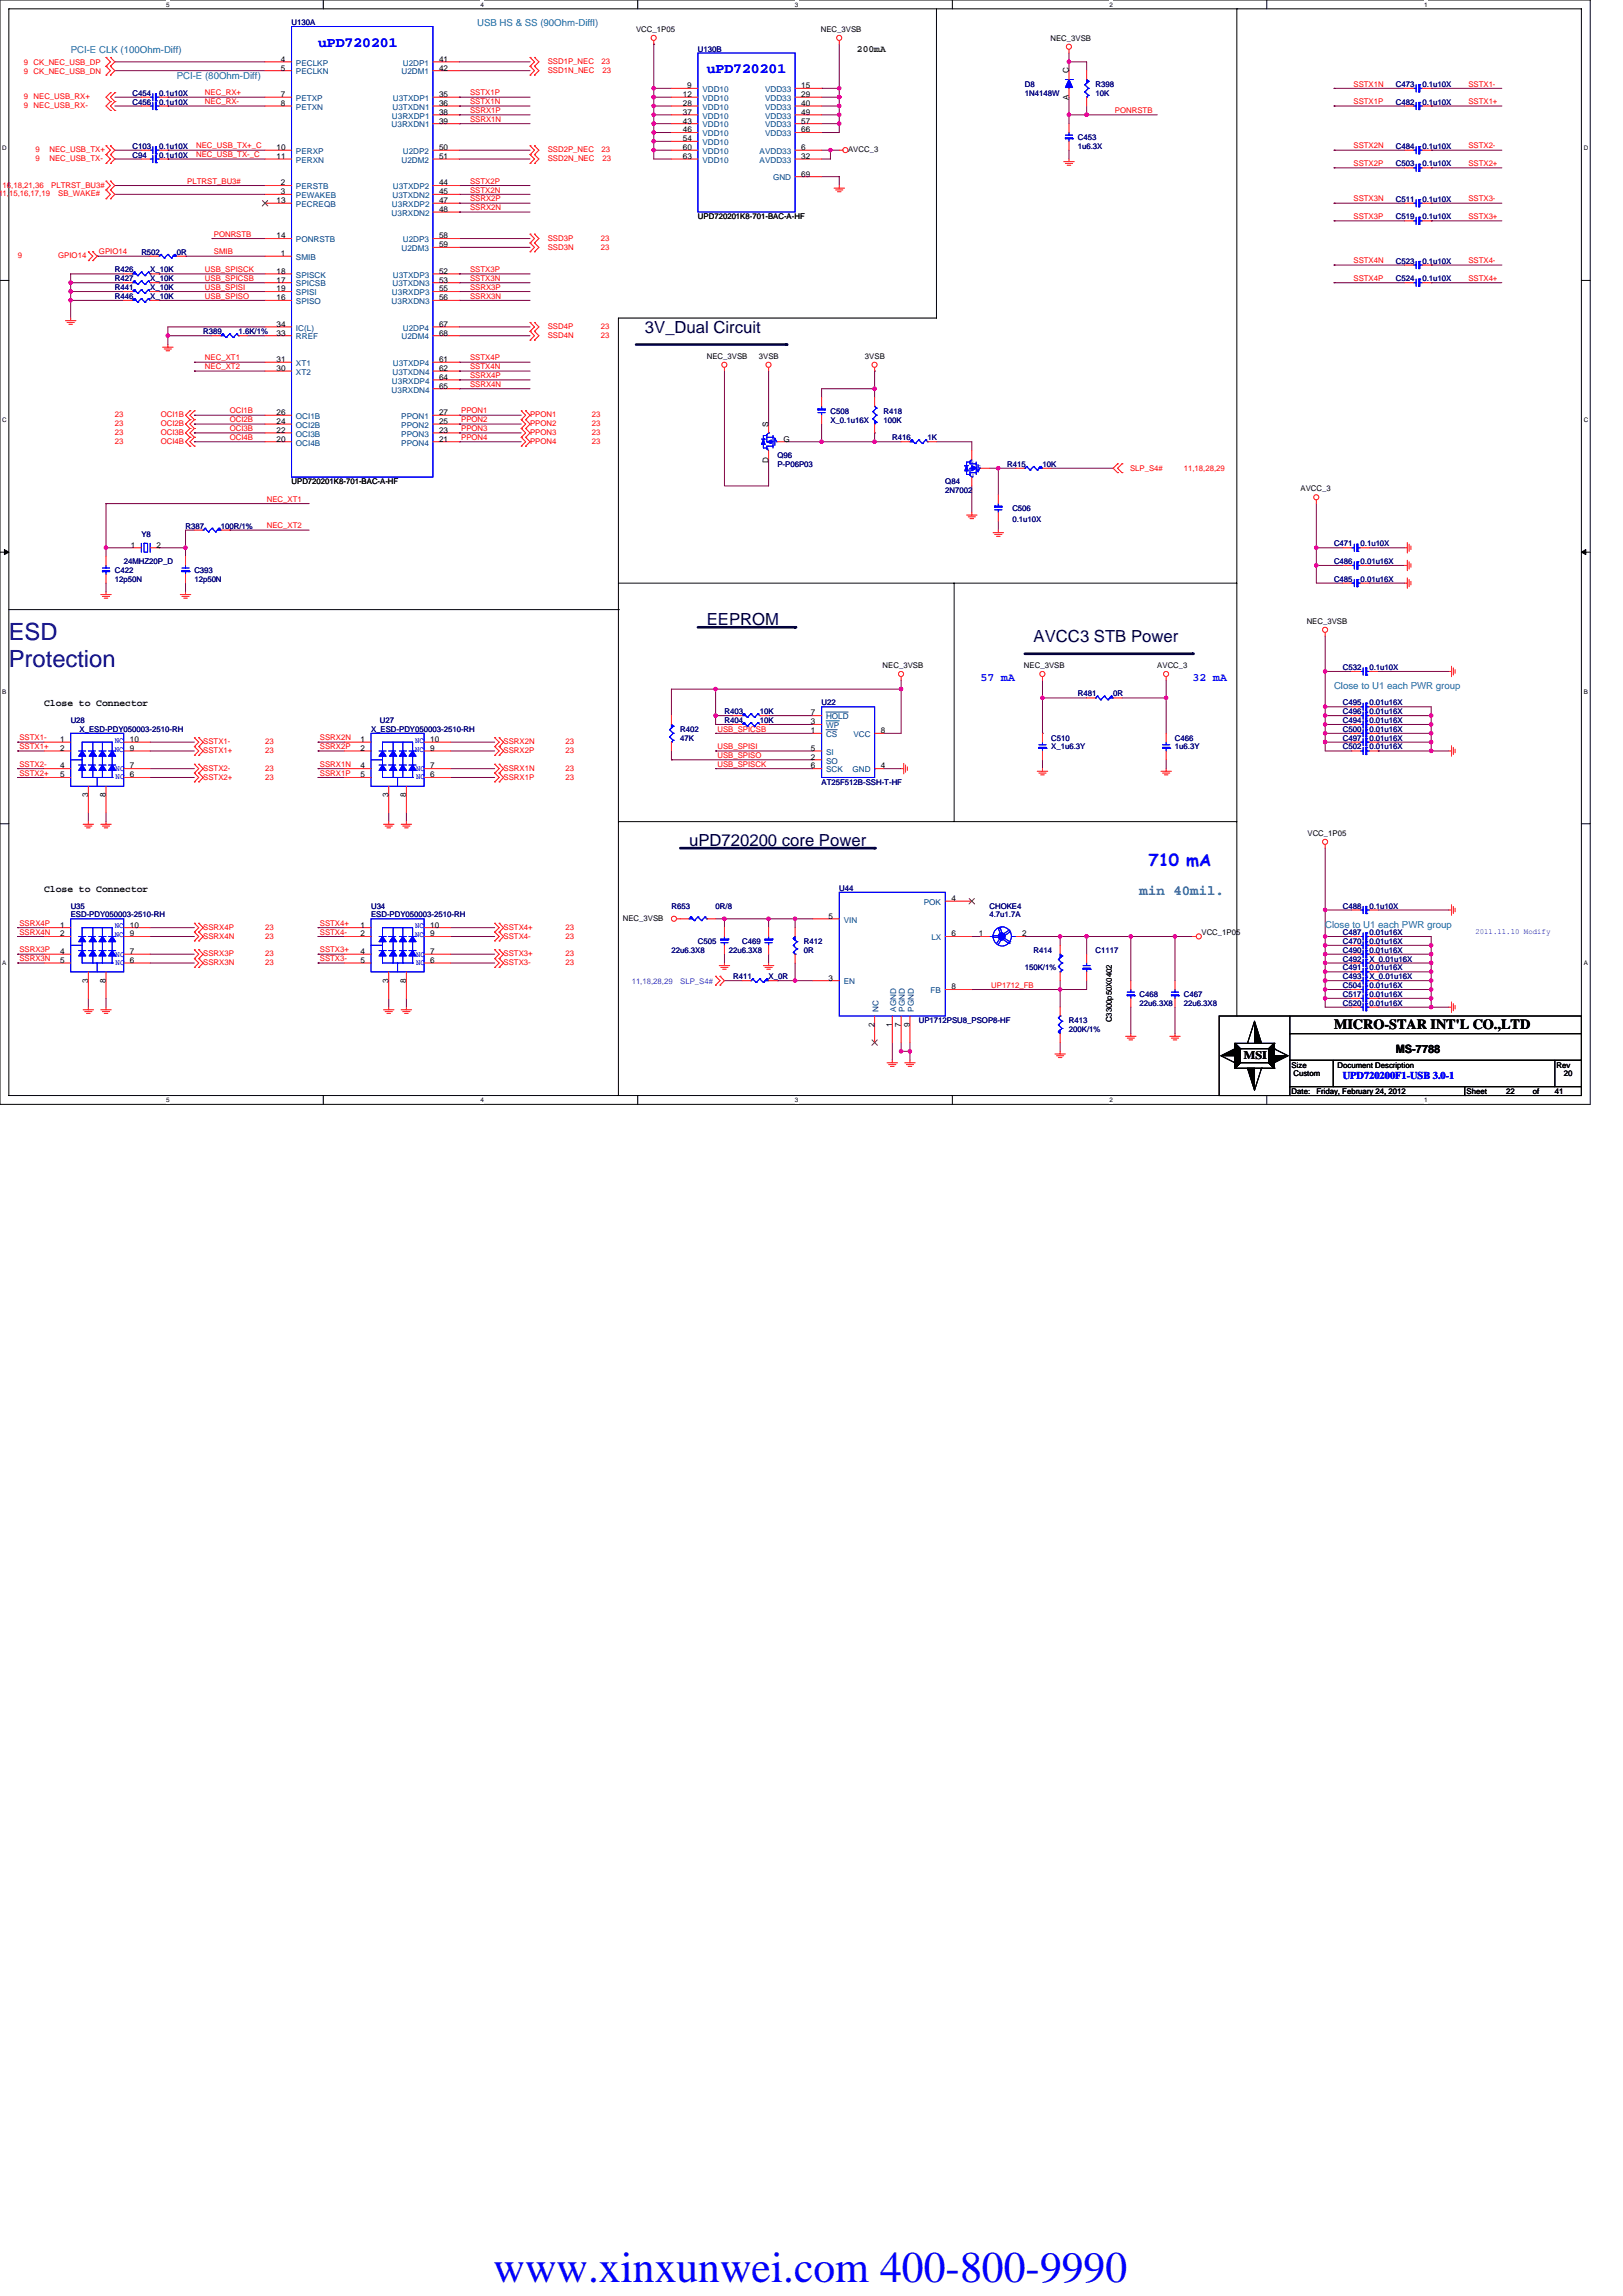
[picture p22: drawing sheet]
<svg xmlns="http://www.w3.org/2000/svg" width="210mm" height="297mm" viewBox="0 0 210 297" stroke-linecap="round" stroke-linejoin="round" font-family="sans-serif">
<defs><g id="words">
<text font-size="5.6" fill="#00f" x="63.9" y="295.3">www.xinxunwei.com 400-800-9990</text>
<g font-size="3.1" fill="#000080">
<text x="1.1" y="82.8">ESD</text>
<text x="1.1" y="86.3">Protection</text>
</g>
<g font-size="2.2" fill="#000040">
<text x="83.4" y="43.1">3V_Dual Circuit</text>
<text x="91.4" y="80.8">EEPROM</text>
<text x="133.7" y="83.1">AVCC3 STB Power</text>
<text x="89.2" y="109.4">uPD720200 core Power</text>
</g>
<text font-size="2.2" fill="#00f" x="148.6" y="112.1">710 mA</text>
<g font-size="1.8" fill="#00f">
<text x="41.1" y="6.1">uPD720201</text>
<text x="91.4" y="9.5">uPD720201</text>
</g>
<text font-size="1.8" fill="#008080" x="147.4" y="115.8">min 40mil.</text>
<text font-size="1.8" x="172.6" y="133.1">MICRO-STAR INT'L CO.,LTD</text>
<g font-size="1.5" fill="#00f">
<text x="126.9" y="88.1">57 mA</text>
<text x="154.3" y="88.1">32 mA</text>
</g>
<g font-size="1.5">
<text x="160.9" y="137">MSI</text>
<text x="180.6" y="136.2">MS-7788</text>
</g>
<text font-size="1.4" fill="#00f" x="173.7" y="139.6">UPD720200F1-USB 3.0-1</text>
<g font-size="1.2" fill="#0080c0">
<text x="61.7" y="3.4">USB HS &amp; SS (90Ohm-Diffl)</text>
<text x="9.1" y="6.8">PCI-E CLK (100Ohm-Diff)</text>
<text x="22.9" y="10.3">PCI-E (80Ohm-Diff)</text>
<text x="172.6" y="89.1">Close to U1 each PWR group</text>
<text x="171.4" y="120">Close to U1 each PWR group</text>
</g>
<text font-size="1.2" fill="#004000" x="110.9" y="6.8">200mA</text>
<g font-size="1.2">
<text x="5.7" y="91.3">Close to Connector</text>
<text x="5.7" y="115.3">Close to Connector</text>
</g>
<g font-size="1" fill="#000080">
<text x="37.7" y="3.2">U130A</text>
<text x="90.3" y="6.7">U130B</text>
<text x="132.6" y="11.2">D8</text>
<text x="141.7" y="11.2">R398</text>
<text x="180.6" y="11.2">C473</text>
<text x="184" y="11.2">0.1u10X</text>
<text x="17.1" y="12.4">C454</text>
<text x="17.1" y="13.5">C456</text>
<text x="20.6" y="12.4">0.1u10X</text>
<text x="20.6" y="13.5">0.1u10X</text>
<text x="132.6" y="12.4">1N4148W</text>
<text x="141.7" y="12.4">10K</text>
<text x="180.6" y="13.5">C482</text>
<text x="184" y="13.5">0.1u10X</text>
<text x="17.1" y="20.4">C94</text>
<text x="17.1" y="19.2">C103</text>
<text x="20.6" y="20.4">0.1u10X</text>
<text x="20.6" y="19.2">0.1u10X</text>
<text x="139.4" y="18.1">C453</text>
<text x="139.4" y="19.2">1u6.3X</text>
<text x="180.6" y="19.2">C484</text>
<text x="180.6" y="21.5">C503</text>
<text x="184" y="19.2">0.1u10X</text>
<text x="184" y="21.5">0.1u10X</text>
<text x="180.6" y="26.1">C511</text>
<text x="180.6" y="28.4">C519</text>
<text x="184" y="26.1">0.1u10X</text>
<text x="184" y="28.4">0.1u10X</text>
<text x="14.9" y="35.2">R426</text>
<text x="18.3" y="33">R502</text>
<text x="19.4" y="35.2">X_10K</text>
<text x="22.9" y="33">0R</text>
<text x="180.6" y="34.1">C523</text>
<text x="184" y="34.1">0.1u10X</text>
<text x="14.9" y="38.7">R446</text>
<text x="14.9" y="36.4">R427</text>
<text x="14.9" y="37.5">R441</text>
<text x="19.4" y="38.7">X_10K</text>
<text x="19.4" y="36.4">X_10K</text>
<text x="19.4" y="37.5">X_10K</text>
<text x="180.6" y="36.4">C524</text>
<text x="184" y="36.4">0.1u10X</text>
<text x="26.3" y="43.2">R389</text>
<text x="30.9" y="43.2">1.6K/1%</text>
<text x="107.4" y="53.5">C508</text>
<text x="114.3" y="53.5">R418</text>
<text x="100.6" y="59.2">Q96</text>
<text x="107.4" y="54.7">X_0.1u16X</text>
<text x="114.3" y="54.7">100K</text>
<text x="115.4" y="57">R416</text>
<text x="120" y="57">1K</text>
<text x="100.6" y="60.4">P-P06P03</text>
<text x="122.3" y="62.7">Q84</text>
<text x="122.3" y="63.8">2N7002</text>
<text x="130.3" y="60.4">R415</text>
<text x="134.9" y="60.4">10K</text>
<text x="18.3" y="69.5">Y8</text>
<text x="24" y="68.4">R387</text>
<text x="28.6" y="68.4">100R/1%</text>
<text x="131" y="66.1">C506</text>
<text x="131" y="67.5">0.1u10X</text>
<text x="172.6" y="70.7">C471</text>
<text x="176" y="70.7">0.1u10X</text>
<text x="14.9" y="74.1">C422</text>
<text x="14.9" y="75.2">12p50N</text>
<text x="16" y="73">24MHZ20P_D</text>
<text x="25.1" y="74.1">C393</text>
<text x="25.1" y="75.2">12p50N</text>
<text x="172.6" y="75.2">C485</text>
<text x="172.6" y="73">C486</text>
<text x="176" y="75.2">0.01u16X</text>
<text x="176" y="73">0.01u16X</text>
<text x="173.7" y="86.7">C532</text>
<text x="177.2" y="86.7">0.1u10X</text>
<text x="9.1" y="93.5">U28</text>
<text x="10.3" y="94.7">X_ESD-PDY050003-2510-RH</text>
<text x="48" y="94.7">X_ESD-PDY050003-2510-RH</text>
<text x="49.1" y="93.5">U27</text>
<text x="88" y="94.7">R402</text>
<text x="88" y="95.8">47K</text>
<text x="93.7" y="92.4">R403</text>
<text x="93.7" y="93.5">R404</text>
<text x="98.3" y="92.4">10K</text>
<text x="98.3" y="93.5">10K</text>
<text x="106.3" y="91.2">U22</text>
<text x="136" y="95.8">C510</text>
<text x="139.4" y="90.1">R481</text>
<text x="144" y="90.1">0R</text>
<text x="152" y="95.8">C466</text>
<text x="173.7" y="93.5">C494</text>
<text x="173.7" y="91.2">C495</text>
<text x="173.7" y="92.4">C496</text>
<text x="173.7" y="95.8">C497</text>
<text x="173.7" y="94.7">C500</text>
<text x="177.2" y="93.5">0.01u16X</text>
<text x="177.2" y="91.2">0.01u16X</text>
<text x="177.2" y="92.4">0.01u16X</text>
<text x="177.2" y="95.8">0.01u16X</text>
<text x="177.2" y="94.7">0.01u16X</text>
<text x="106.3" y="101.5">AT25F512B-SSH-T-HF</text>
<text x="136" y="97">X_1u6.3Y</text>
<text x="152" y="97">1u6.3Y</text>
<text x="173.7" y="97">C502</text>
<text x="177.2" y="97">0.01u16X</text>
<text x="9.1" y="117.5">U35</text>
<text x="9.1" y="118.7">ESD-PDY050003-2510-RH</text>
<text x="48" y="117.5">U34</text>
<text x="48" y="118.7">ESD-PDY050003-2510-RH</text>
<text x="86.9" y="117.5">R653</text>
<text x="92.6" y="117.5">0R/8</text>
<text x="108.6" y="115.3">U44</text>
<text x="128" y="117.5">CHOKE4</text>
<text x="128" y="118.7">4.7u1.7A</text>
<text x="173.7" y="117.5">C488</text>
<text x="177.2" y="117.5">0.1u10X</text>
<text x="86.9" y="123.3">22u6.3X8</text>
<text x="90.3" y="122.1">C505</text>
<text x="94.3" y="123.3">22u6.3X8</text>
<text x="96" y="122.1">C469</text>
<text x="104" y="122.1">R412</text>
<text x="104" y="123.3">0R</text>
<text x="132.6" y="125.5">150K/1%</text>
<text x="133.7" y="123.3">R414</text>
<text x="141.7" y="123.3">C1117</text>
<text x="173.7" y="121">C487</text>
<text x="173.7" y="122.1">C470</text>
<text x="173.7" y="123.3">C490</text>
<text x="173.7" y="125.5">C491</text>
<text x="173.7" y="124.4">C492</text>
<text x="177.2" y="121">0.01u16X</text>
<text x="177.2" y="122.1">0.01u16X</text>
<text x="177.2" y="123.3">0.01u16X</text>
<text x="177.2" y="125.5">0.01u16X</text>
<text x="177.2" y="124.4">X_0.01u16X</text>
<text x="94.9" y="126.7">R411</text>
<text x="99.4" y="126.7">X_0R</text>
<text x="147.4" y="129">C468</text>
<text x="147.4" y="130.1">22u6.3X8</text>
<text x="153.2" y="129">C467</text>
<text x="153.2" y="130.1">22u6.3X8</text>
<text x="173.7" y="129">C517</text>
<text x="173.7" y="130.1">C520</text>
<text x="173.7" y="126.7">C493</text>
<text x="173.7" y="127.8">C504</text>
<text x="177.2" y="129">0.01u16X</text>
<text x="177.2" y="130.1">0.01u16X</text>
<text x="177.2" y="126.7">X_0.01u16X</text>
<text x="177.2" y="127.8">0.01u16X</text>
<text x="118.9" y="132.4">UP1712PSU8_PSOP8-HF</text>
<text x="138.3" y="132.4">R413</text>
<text x="138.3" y="133.5">200K/1%</text>
</g>
<g font-size="1">
<text x="82.3" y="4.1">VCC_1P05</text>
<text x="106.2" y="4.1">NEC_3VSB</text>
<text x="135.9" y="5.3">NEC_3VSB</text>
<text x="36.3" y="8">4</text>
<text x="36.3" y="9.1">5</text>
<text x="56.8" y="8">41</text>
<text x="56.8" y="9.1">42</text>
<text x="88.9" y="11.4">9</text>
<text x="103.7" y="11.4">15</text>
<text x="138.3" y="9.5" transform="rotate(-90 138.3 9.5)">C</text>
<text x="36.3" y="12.6">7</text>
<text x="36.3" y="13.7">8</text>
<text x="56.8" y="14.8">38</text>
<text x="56.8" y="13.7">36</text>
<text x="56.8" y="12.6">35</text>
<text x="56.8" y="16">39</text>
<text x="88.3" y="12.6">12</text>
<text x="88.3" y="13.7">28</text>
<text x="88.3" y="14.8">37</text>
<text x="88.3" y="16">43</text>
<text x="88.3" y="17.1">46</text>
<text x="103.7" y="12.6">29</text>
<text x="103.7" y="13.7">40</text>
<text x="103.7" y="14.8">49</text>
<text x="103.7" y="16">57</text>
<text x="103.7" y="17.1">66</text>
<text x="138.3" y="12.9" transform="rotate(-90 138.3 12.9)">A</text>
<text x="35.8" y="19.4">10</text>
<text x="35.8" y="20.6">11</text>
<text x="36.3" y="24">2</text>
<text x="56.8" y="19.4">50</text>
<text x="56.8" y="24">44</text>
<text x="56.8" y="20.6">51</text>
<text x="88.3" y="18.3">54</text>
<text x="88.3" y="19.4">60</text>
<text x="88.3" y="20.6">63</text>
<text x="103.7" y="20.6">32</text>
<text x="103.7" y="19.4">6</text>
<text x="103.7" y="22.8">69</text>
<text x="109.7" y="19.7">AVCC_3</text>
<text x="35.8" y="26.3">13</text>
<text x="36.3" y="25.1">3</text>
<text x="56.8" y="26.3">47</text>
<text x="56.8" y="25.1">45</text>
<text x="56.8" y="27.4">48</text>
<text x="90.3" y="28.4">UPD720201K8-701-BAC-A-HF</text>
<text x="35.8" y="30.8">14</text>
<text x="35.8" y="35.4">18</text>
<text x="36.3" y="33.1">1</text>
<text x="56.8" y="30.8">58</text>
<text x="56.8" y="35.4">52</text>
<text x="56.8" y="32">59</text>
<text x="35.8" y="36.6">17</text>
<text x="35.8" y="37.7">19</text>
<text x="35.8" y="38.8">16</text>
<text x="56.8" y="37.7">55</text>
<text x="56.8" y="36.6">53</text>
<text x="56.8" y="38.8">56</text>
<text x="35.8" y="48">30</text>
<text x="35.8" y="46.8">31</text>
<text x="35.8" y="43.4">33</text>
<text x="35.8" y="42.3">34</text>
<text x="56.8" y="48">62</text>
<text x="56.8" y="42.3">67</text>
<text x="56.8" y="46.8">61</text>
<text x="56.8" y="43.4">68</text>
<text x="91.4" y="46.4">NEC_3VSB</text>
<text x="98.2" y="46.4">3VSB</text>
<text x="111.9" y="46.4">3VSB</text>
<text x="35.8" y="53.7">26</text>
<text x="56.8" y="49.1">64</text>
<text x="56.8" y="53.7">27</text>
<text x="56.8" y="50.3">65</text>
<text x="35.8" y="54.8">24</text>
<text x="35.8" y="56">22</text>
<text x="35.8" y="57.1">20</text>
<text x="56.8" y="54.8">25</text>
<text x="56.8" y="56">23</text>
<text x="56.8" y="57.1">21</text>
<text x="99.4" y="59.9" transform="rotate(-90 99.4 59.9)">D</text>
<text x="99.4" y="55.2" transform="rotate(-90 99.4 55.2)">S</text>
<text x="101.4" y="57.1">G</text>
<text x="37.7" y="62.7">UPD720201K8-701-BAC-A-HF</text>
<text x="168.3" y="63.6">AVCC_3</text>
<text x="16.9" y="70.8">1</text>
<text x="20.2" y="70.8">2</text>
<text x="169.1" y="80.7">NEC_3VSB</text>
<text x="114.2" y="86.4">NEC_3VSB</text>
<text x="132.5" y="86.4">NEC_3VSB</text>
<text x="149.7" y="86.4">AVCC_3</text>
<text x="7.8" y="96">1</text>
<text x="16.8" y="96">10</text>
<text x="46.6" y="96">1</text>
<text x="55.7" y="96">10</text>
<text x="104.9" y="94.8">1</text>
<text x="104.9" y="93.7">3</text>
<text x="104.9" y="92.6">7</text>
<text x="114" y="94.8">8</text>
<text x="7.8" y="99.4">4</text>
<text x="7.8" y="97.1">2</text>
<text x="7.8" y="100.6">5</text>
<text x="16.8" y="100.6">6</text>
<text x="16.8" y="99.4">7</text>
<text x="16.8" y="97.1">9</text>
<text x="46.6" y="99.4">4</text>
<text x="46.6" y="97.1">2</text>
<text x="46.6" y="100.6">5</text>
<text x="55.7" y="100.6">6</text>
<text x="55.7" y="99.4">7</text>
<text x="55.7" y="97.1">9</text>
<text x="104.9" y="98.3">2</text>
<text x="104.9" y="99.4">6</text>
<text x="104.9" y="97.1">5</text>
<text x="114" y="99.4">4</text>
<text x="11.4" y="103.1" transform="rotate(-90 11.4 103.1)">3</text>
<text x="13.7" y="103.1" transform="rotate(-90 13.7 103.1)">8</text>
<text x="50.3" y="103.1" transform="rotate(-90 50.3 103.1)">3</text>
<text x="52.6" y="103.1" transform="rotate(-90 52.6 103.1)">8</text>
<text x="169.2" y="108.2">VCC_1P05</text>
<text x="7.8" y="120">1</text>
<text x="16.8" y="120">10</text>
<text x="46.6" y="120">1</text>
<text x="55.7" y="120">10</text>
<text x="80.6" y="119.1">NEC_3VSB</text>
<text x="107.2" y="118.9">5</text>
<text x="123.1" y="116.6">4</text>
<text x="7.8" y="123.4">4</text>
<text x="7.8" y="121.1">2</text>
<text x="7.8" y="124.6">5</text>
<text x="16.8" y="124.6">6</text>
<text x="16.8" y="123.4">7</text>
<text x="16.8" y="121.1">9</text>
<text x="46.6" y="123.4">4</text>
<text x="46.6" y="121.1">2</text>
<text x="46.6" y="124.6">5</text>
<text x="55.7" y="124.6">6</text>
<text x="55.7" y="123.4">7</text>
<text x="55.7" y="121.1">9</text>
<text x="123.1" y="121.1">6</text>
<text x="126.6" y="121.1">1</text>
<text x="132.2" y="121.1">2</text>
<text x="155.4" y="121">VCC_1P05</text>
<text x="11.4" y="127.1" transform="rotate(-90 11.4 127.1)">3</text>
<text x="13.7" y="127.1" transform="rotate(-90 13.7 127.1)">8</text>
<text x="50.3" y="127.1" transform="rotate(-90 50.3 127.1)">3</text>
<text x="52.6" y="127.1" transform="rotate(-90 52.6 127.1)">8</text>
<text x="107.2" y="126.9">3</text>
<text x="123.1" y="128">8</text>
<text x="113.1" y="132.8" transform="rotate(-90 113.1 132.8)">2</text>
<text x="115.4" y="132.8" transform="rotate(-90 115.4 132.8)">1</text>
<text x="116.6" y="132.8" transform="rotate(-90 116.6 132.8)">7</text>
<text x="117.7" y="132.8" transform="rotate(-90 117.7 132.8)">9</text>
<text x="143.8" y="132.2" transform="rotate(-90 143.8 132.2)">C3300p50X0402</text>
<text x="167.1" y="138.1">Size</text>
<text x="167.1" y="141.5">Date:</text>
<text x="167.3" y="139.3">Custom</text>
<text x="170.3" y="141.5">Friday, February 24, 2012</text>
<text x="173.1" y="138.1">Document Description</text>
<text x="189.7" y="141.5">Sheet</text>
<text x="194.9" y="141.5">22</text>
<text x="198.3" y="141.5">of</text>
<text x="201.2" y="141.5">41</text>
<text x="201.4" y="138.1">Rev</text>
<text x="202.3" y="139.3">20</text>
</g>
<g font-size="1" fill="#f00">
<text x="3.1" y="8.4">9 CK_NEC_USB_DP</text>
<text x="3.1" y="9.5">9 CK_NEC_USB_DN</text>
<text x="70.9" y="8.3">SSD1P_NEC</text>
<text x="70.9" y="9.4">SSD1N_NEC</text>
<text x="77.8" y="8.3">23</text>
<text x="78" y="9.4">23</text>
<text x="175.1" y="11.2">SSTX1N</text>
<text x="190" y="11.2">SSTX1-</text>
<text x="3.1" y="12.8">9 NEC_USB_RX+</text>
<text x="3.1" y="14">9 NEC_USB_RX-</text>
<text x="26.5" y="13.5">NEC_RX-</text>
<text x="26.5" y="12.3">NEC_RX+</text>
<text x="60.8" y="14.6">SSRX1P</text>
<text x="60.8" y="13.5">SSTX1N</text>
<text x="60.8" y="15.8">SSRX1N</text>
<text x="60.8" y="12.3">SSTX1P</text>
<text x="144.3" y="14.6">PONRSTB</text>
<text x="175.1" y="13.5">SSTX1P</text>
<text x="190" y="13.5">SSTX1+</text>
<text x="4.6" y="19.7">9</text>
<text x="4.6" y="20.8">9</text>
<text x="6.4" y="19.7">NEC_USB_TX+</text>
<text x="6.4" y="20.8">NEC_USB_TX-</text>
<text x="24.2" y="23.8">PLTRST_BU3#</text>
<text x="25.4" y="19.2">NEC_USB_TX+_C</text>
<text x="25.4" y="20.3">NEC_USB_TX-_C</text>
<text x="60.8" y="23.8">SSTX2P</text>
<text x="70.9" y="19.7">SSD2P_NEC</text>
<text x="70.9" y="20.8">SSD2N_NEC</text>
<text x="77.8" y="19.7">23</text>
<text x="78" y="20.8">23</text>
<text x="175.1" y="19.2">SSTX2N</text>
<text x="175.1" y="21.5">SSTX2P</text>
<text x="190" y="19.2">SSTX2-</text>
<text x="190" y="21.5">SSTX2+</text>
<text x="-.2" y="25.4">11,15,16,17,19</text>
<text x=".3" y="24.4">16,18,21,36</text>
<text x="6.6" y="24.4">PLTRST_BU3#</text>
<text x="7.5" y="25.4">SB_WAKE#</text>
<text x="60.8" y="24.9">SSTX2N</text>
<text x="60.8" y="26.1">SSRX2P</text>
<text x="60.8" y="27.2">SSRX2N</text>
<text x="175.1" y="26.1">SSTX3N</text>
<text x="175.1" y="28.3">SSTX3P</text>
<text x="190" y="26.1">SSTX3-</text>
<text x="190" y="28.3">SSTX3+</text>
<text x="2.3" y="33.4">9</text>
<text x="7.5" y="33.4">GPIO14</text>
<text x="12.8" y="32.9">GPIO14</text>
<text x="26.5" y="35.2">USB_SPISCK</text>
<text x="27.7" y="30.6">PONRSTB</text>
<text x="27.7" y="32.9">SMIB</text>
<text x="60.8" y="35.2">SSTX3P</text>
<text x="70.9" y="31.1">SSD3P</text>
<text x="70.9" y="32.3">SSD3N</text>
<text x="77.7" y="31.1">23</text>
<text x="77.7" y="32.3">23</text>
<text x="175.1" y="34.1">SSTX4N</text>
<text x="190" y="34.1">SSTX4-</text>
<text x="26.5" y="36.3">USB_SPICSB</text>
<text x="26.5" y="37.5">USB_SPISI</text>
<text x="26.5" y="38.6">USB_SPISO</text>
<text x="60.8" y="37.5">SSRX3P</text>
<text x="60.8" y="36.3">SSTX3N</text>
<text x="60.8" y="38.6">SSRX3N</text>
<text x="175.1" y="36.3">SSTX4P</text>
<text x="190" y="36.3">SSTX4+</text>
<text x="26.5" y="46.6">NEC_XT1</text>
<text x="26.5" y="47.8">NEC_XT2</text>
<text x="60.8" y="47.8">SSTX4N</text>
<text x="60.8" y="46.6">SSTX4P</text>
<text x="70.9" y="42.6">SSD4P</text>
<text x="70.9" y="43.7">SSD4N</text>
<text x="77.7" y="42.6">23</text>
<text x="77.7" y="43.7">23</text>
<text x="14.9" y="54">23</text>
<text x="20.8" y="54">OCI1B</text>
<text x="29.7" y="53.5">OCI1B</text>
<text x="59.7" y="53.5">PPON1</text>
<text x="60.8" y="48.9">SSRX4P</text>
<text x="60.8" y="50.1">SSRX4N</text>
<text x="68.6" y="54">PPON1</text>
<text x="76.6" y="54">23</text>
<text x="14.9" y="55.1">23</text>
<text x="14.9" y="57.4">23</text>
<text x="14.9" y="56.3">23</text>
<text x="20.8" y="55.1">OCI2B</text>
<text x="20.8" y="57.4">OCI4B</text>
<text x="20.8" y="56.3">OCI3B</text>
<text x="29.7" y="54.6">OCI2B</text>
<text x="29.7" y="56.9">OCI4B</text>
<text x="29.7" y="55.8">OCI3B</text>
<text x="59.7" y="54.6">PPON2</text>
<text x="59.7" y="56.9">PPON4</text>
<text x="59.7" y="55.8">PPON3</text>
<text x="68.6" y="55.1">PPON2</text>
<text x="68.6" y="57.4">PPON4</text>
<text x="68.6" y="56.3">PPON3</text>
<text x="76.6" y="55.1">23</text>
<text x="76.6" y="57.4">23</text>
<text x="76.6" y="56.3">23</text>
<text x="34.5" y="64.9">NEC_XT1</text>
<text x="146.2" y="61">SLP_S4#</text>
<text x="153.2" y="61">11,18,28,29</text>
<text x="34.5" y="68.3">NEC_XT2</text>
<text x="2.5" y="95.8">SSTX1-</text>
<text x="41.4" y="95.8">SSRX2N</text>
<text x="92.8" y="94.6">USB_SPICSB</text>
<text x="2.5" y="96.9">SSTX1+</text>
<text x="2.5" y="99.2">SSTX2-</text>
<text x="2.5" y="100.4">SSTX2+</text>
<text x="26.3" y="97.4">SSTX1+</text>
<text x="26.3" y="99.7">SSTX2-</text>
<text x="26.3" y="100.9">SSTX2+</text>
<text x="26.3" y="96.3">SSTX1-</text>
<text x="34.3" y="99.7">23</text>
<text x="34.3" y="96.3">23</text>
<text x="34.3" y="97.4">23</text>
<text x="34.3" y="100.9">23</text>
<text x="41.4" y="96.9">SSRX2P</text>
<text x="41.4" y="99.2">SSRX1N</text>
<text x="41.4" y="100.4">SSRX1P</text>
<text x="65.2" y="97.4">SSRX2P</text>
<text x="65.2" y="96.3">SSRX2N</text>
<text x="65.2" y="100.9">SSRX1P</text>
<text x="65.2" y="99.7">SSRX1N</text>
<text x="73.2" y="97.4">23</text>
<text x="73.2" y="96.3">23</text>
<text x="73.2" y="100.9">23</text>
<text x="73.2" y="99.7">23</text>
<text x="92.8" y="98.1">USB_SPISO</text>
<text x="92.8" y="96.9">USB_SPISI</text>
<text x="92.8" y="99.2">USB_SPISCK</text>
<text x="2.5" y="119.8">SSRX4P</text>
<text x="41.4" y="119.8">SSTX4+</text>
<text x="2.5" y="120.9">SSRX4N</text>
<text x="2.5" y="124.4">SSRX3N</text>
<text x="2.5" y="123.2">SSRX3P</text>
<text x="26.3" y="120.3">SSRX4P</text>
<text x="26.3" y="121.4">SSRX4N</text>
<text x="26.3" y="123.7">SSRX3P</text>
<text x="26.3" y="124.9">SSRX3N</text>
<text x="34.3" y="120.3">23</text>
<text x="34.3" y="121.4">23</text>
<text x="34.3" y="123.7">23</text>
<text x="34.3" y="124.9">23</text>
<text x="41.4" y="120.9">SSTX4-</text>
<text x="41.4" y="124.4">SSTX3-</text>
<text x="41.4" y="123.2">SSTX3+</text>
<text x="65.2" y="120.3">SSTX4+</text>
<text x="65.2" y="121.4">SSTX4-</text>
<text x="65.2" y="124.9">SSTX3-</text>
<text x="65.2" y="123.7">SSTX3+</text>
<text x="73.2" y="121.4">23</text>
<text x="73.2" y="124.9">23</text>
<text x="73.2" y="120.3">23</text>
<text x="73.2" y="123.7">23</text>
<text x="128.2" y="127.8">UP1712_FB</text>
</g>
<g font-size="1" fill="#004080">
<text x="38.3" y="8.5">PECLKP</text>
<text x="38.3" y="9.6">PECLKN</text>
<text x="51.9" y="9.6">U2DM1</text>
<text x="52.1" y="8.5">U2DP1</text>
<text x="90.9" y="11.9">VDD10</text>
<text x="99" y="11.9">VDD33</text>
<text x="38.3" y="13.1">PETXP</text>
<text x="38.3" y="14.2">PETXN</text>
<text x="50.7" y="16.5">U3RXDN1</text>
<text x="50.7" y="15.3">U3RXDP1</text>
<text x="50.8" y="14.2">U3TXDN1</text>
<text x="50.8" y="13.1">U3TXDP1</text>
<text x="90.9" y="13.1">VDD10</text>
<text x="90.9" y="14.2">VDD10</text>
<text x="90.9" y="15.3">VDD10</text>
<text x="90.9" y="16.5">VDD10</text>
<text x="90.9" y="17.6">VDD10</text>
<text x="99" y="13.1">VDD33</text>
<text x="99" y="14.2">VDD33</text>
<text x="99" y="15.3">VDD33</text>
<text x="99" y="16.5">VDD33</text>
<text x="99" y="17.6">VDD33</text>
<text x="38.3" y="19.9">PERXP</text>
<text x="38.3" y="21.1">PERXN</text>
<text x="51.9" y="21.1">U2DM2</text>
<text x="52.1" y="19.9">U2DP2</text>
<text x="90.9" y="18.8">VDD10</text>
<text x="90.9" y="19.9">VDD10</text>
<text x="90.9" y="21.1">VDD10</text>
<text x="98.3" y="21.1">AVDD33</text>
<text x="98.3" y="19.9">AVDD33</text>
<text x="100" y="23.3">GND</text>
<text x="38.3" y="24.5">PERSTB</text>
<text x="38.3" y="25.6">PEWAKEB</text>
<text x="38.3" y="26.8">PECREQB</text>
<text x="50.7" y="27.9">U3RXDN2</text>
<text x="50.7" y="26.8">U3RXDP2</text>
<text x="50.8" y="25.6">U3TXDN2</text>
<text x="50.8" y="24.5">U3TXDP2</text>
<text x="38.3" y="31.3">PONRSTB</text>
<text x="38.3" y="35.9">SPISCK</text>
<text x="38.3" y="33.6">SMIB</text>
<text x="50.8" y="35.9">U3TXDP3</text>
<text x="51.9" y="32.5">U2DM3</text>
<text x="52.1" y="31.3">U2DP3</text>
<text x="38.3" y="37.1">SPICSB</text>
<text x="38.3" y="38.2">SPISI</text>
<text x="38.3" y="39.3">SPISO</text>
<text x="50.7" y="39.3">U3RXDN3</text>
<text x="50.7" y="38.2">U3RXDP3</text>
<text x="50.8" y="37.1">U3TXDN3</text>
<text x="38.3" y="47.3">XT1</text>
<text x="38.3" y="43.9">RREF</text>
<text x="38.3" y="42.8">IC(L)</text>
<text x="50.8" y="47.3">U3TXDP4</text>
<text x="51.9" y="43.9">U2DM4</text>
<text x="52.1" y="42.8">U2DP4</text>
<text x="38.3" y="48.5">XT2</text>
<text x="50.7" y="50.8">U3RXDN4</text>
<text x="50.7" y="49.6">U3RXDP4</text>
<text x="50.8" y="48.5">U3TXDN4</text>
<text x="38.3" y="55.4">OCI2B</text>
<text x="38.3" y="54.2">OCI1B</text>
<text x="38.3" y="56.5">OCI3B</text>
<text x="38.3" y="57.6">OCI4B</text>
<text x="51.9" y="55.4">PPON2</text>
<text x="51.9" y="54.2">PPON1</text>
<text x="51.9" y="56.5">PPON3</text>
<text x="51.9" y="57.6">PPON4</text>
<text x="106.9" y="95.4">CS</text>
<text x="106.9" y="94.2">WP</text>
<text x="106.9" y="93.1">HOLD</text>
<text x="110.4" y="95.4">VCC</text>
<text x="106.9" y="98.8">SO</text>
<text x="106.9" y="99.9">SCK</text>
<text x="106.9" y="97.6">SI</text>
<text x="110.3" y="99.9">GND</text>
<text x="109.2" y="119.4">VIN</text>
<text x="119.5" y="117.1">POK</text>
<text x="120.5" y="121.6">LX</text>
<text x="109.2" y="127.4">EN</text>
<text x="113.6" y="130.9" transform="rotate(-90 113.6 130.9)">NC</text>
<text x="115.9" y="130.9" transform="rotate(-90 115.9 130.9)">AGND</text>
<text x="117.1" y="130.9" transform="rotate(-90 117.1 130.9)">PGND</text>
<text x="118.2" y="130.9" transform="rotate(-90 118.2 130.9)">PGND</text>
<text x="120.4" y="128.5">FB</text>
</g>
<g font-size="1" fill="#00f">
<text x="14.9" y="96.1">NC</text>
<text x="14.9" y="97.3">NC</text>
<text x="15" y="99.8">NC</text>
<text x="15" y="100.8">NC</text>
<text x="53.7" y="96.1">NC</text>
<text x="53.7" y="97.3">NC</text>
<text x="53.8" y="99.8">NC</text>
<text x="53.8" y="100.8">NC</text>
<text x="14.9" y="120.1">NC</text>
<text x="14.9" y="121.3">NC</text>
<text x="15" y="123.8">NC</text>
<text x="15" y="124.8">NC</text>
<text x="53.7" y="120.1">NC</text>
<text x="53.7" y="121.3">NC</text>
<text x="53.8" y="123.8">NC</text>
<text x="53.8" y="124.8">NC</text>
<text x="190.9" y="120.8">2011.11.10 Modify</text>
</g>
<g font-size="1" fill="#8000ff">
<text x="81.7" y="127.3">11,18,28,29</text>
<text x="88" y="127.3">SLP_S4#</text>
</g>
<g font-size=".8">
<text x="21.5" y=".8">5</text>
<text x="62.2" y=".8">4</text>
<text x="102.8" y=".8">3</text>
<text x="143.6" y=".8">2</text>
<text x="184.2" y=".8">1</text>
<text x=".3" y="19.4">D</text>
<text x="204.9" y="19.4">D</text>
<text x=".3" y="54.6">C</text>
<text x="204.9" y="54.6">C</text>
<text x=".3" y="89.7">B</text>
<text x="204.9" y="89.7">B</text>
<text x=".3" y="124.9">A</text>
<text x="204.9" y="124.9">A</text>
<text x="21.5" y="142.6">5</text>
<text x="62.2" y="142.6">4</text>
<text x="102.8" y="142.6">3</text>
<text x="143.6" y="142.6">2</text>
<text x="184.2" y="142.6">1</text>
</g>
<g font-size=".6" fill="#00f">
<text x="125.6" y="59.9">D</text>
<text x="125.7" y="61.7">S</text>
<text x="126.5" y="60.6">G</text>
</g>
</g></defs>
<path d="M0 0h205.7v142.9h-205.7zM1.1 1.1h203.5v140.6h-203.5z" fill="none" stroke="#000" stroke-width=".13"/>
<g fill="#fff">
<path d="M21.5 .1h.4v.9h-.4z"/>
<path d="M21.5 141.9h.4v.9h-.4z"/>
</g>
<path d="M41.8 0v1.1M41.8 141.7v1.2" fill="none" stroke="#000" stroke-width=".13"/>
<g fill="#fff">
<path d="M62.2 .1h.4v.9h-.4z"/>
<path d="M62.2 141.9h.4v.9h-.4z"/>
</g>
<path d="M82.5 0v1.1M82.5 141.7v1.2" fill="none" stroke="#000" stroke-width=".13"/>
<g fill="#fff">
<path d="M102.8 .1h.5v.9h-.5z"/>
<path d="M102.8 141.9h.5v.9h-.5z"/>
</g>
<path d="M123.2 0v1.1M123.2 141.7v1.2" fill="none" stroke="#000" stroke-width=".13"/>
<g fill="#fff">
<path d="M143.6 .1h.4v.9h-.4z"/>
<path d="M143.6 141.9h.4v.9h-.4z"/>
</g>
<path d="M163.9 0v1.1M163.9 141.7v1.2" fill="none" stroke="#000" stroke-width=".13"/>
<g fill="#fff">
<path d="M184.2 .1h.5v.9h-.5z"/>
<path d="M184.2 141.9h.5v.9h-.5z"/>
<path d="M.3 18.7h.6v.9h-.6z"/>
<path d="M204.9 18.7h.6v.9h-.6z"/>
<path d="M.3 53.8h.6v1h-.6z"/>
<path d="M204.9 53.8h.6v1h-.6z"/>
</g>
<path d="M0 36.3h1.1M204.6 36.3h1.1" fill="none" stroke="#000" stroke-width=".13"/>
<g fill="#fff">
<path d="M.3 89h.5v.9h-.5z"/>
<path d="M204.9 89h.5v.9h-.5z"/>
</g>
<path d="M0 71.4h1.1M204.6 71.4h1.1" fill="none" stroke="#000" stroke-width=".13"/>
<path d="M.6 71.1l.5 .3-.5 .4zM204.6 71.4l.6-.3v.7z" fill="#000" stroke="#000" stroke-width=".13"/>
<g fill="#fff">
<path d="M.3 124.1h.5v1h-.5z"/>
<path d="M204.9 124.1h.5v1h-.5z"/>
</g>
<g fill="none" stroke="#000" stroke-width=".13">
<path d="M121.2 1.1v40h-41.2v34.3M160 1.1h.1M160 1.1v130.3M1.1 78.9h78.9M80 75.4v66.3M80 75.4h80M80 78.9h.1M123.4 75.4v30.9M0 106.6h1.1M80 106.3h80M204.6 106.6h1.1M157.7 131.4h46.9v10.3h-46.9z"/>
<path d="M158 136.6l1.8 .9M159.8 137.5h.1M159.8 138.2h.1M159.8 135h5v3.2h-5zM159.8 135l.7 .7M160.5 135.7h3.6v1.8h-3.6zM160.5 137.5l-.7 .7M160.5 135.7h.1M161.4 135h.1M162.3 132.1l-.9 2.9M163.2 138.2h.1M163.2 138.2l-.9 2.9"/>
<path d="M164.1 137.5l.7 .7M164.8 138.2h.1M164.8 135h.1M164.8 135.7h.1M164.8 135l-.7 .7M164.8 135.7l1.8 .9M166.9 133.7h37.7M166.9 137.2h37.7M166.9 131.4v10.3M172.5 137.2v3.4M201.2 137.2v3.4M166.9 141.7h.1"/>
<path d="M166.9 140.6h37.7M189.5 141.7h.1M189.5 140.6v1.1"/>
</g>
<g fill="none" stroke="#800040" stroke-width=".13">
<path d="M14.9 9.1h19.4M14.9 8h19.4M14.9 12.6h3.4M14.9 13.7h3.4M14.9 19.4h3.4M21.7 13.7h.1M21.7 12.6h.1M21.7 19.4h.1M21.7 13.7h12.6M21.7 12.6h12.6M21.7 19.4h12.6M59.4 14.9h.1"/>
<path d="M59.4 13.7h.1M59.4 16h.1M59.4 12.6h.1M59.4 8h9.2M59.4 9.1h9.2M59.4 19.4h9.2M59.4 14.9h9.2M59.4 13.7h9.2M59.4 16h9.2M59.4 12.6h9.2M84.6 11.4h2.3M84.6 16h2.3"/>
<path d="M84.6 17.1h2.3M84.6 14.9h2.3M84.6 13.7h2.3M84.6 12.6h.1M84.6 16h.1M84.6 14.9h.1M84.6 13.7h.1M84.6 11.4v1.2M84.6 19.4h.1M84.6 17.1h.1M84.6 18.3h.1M84.6 12.6h2.3"/>
<path d="M84.6 12.6v8h2.3M84.6 18.3h2.3M84.6 19.4h2.3M84.6 5.7h.1M84.6 5.7v5.7M106.3 12.6h2.3M106.3 14.9h2.3M106.3 16h2.3M106.3 13.7h2.3M106.3 19.4h1.1v1.2h-1.1M106.3 11.4h.1M106.3 11.4h2.3"/>
<path d="M107.4 19.4h.1M107.4 19.4h1.2M108.6 11.4v5.7h-2.3M108.6 11.4h.1M108.6 16h.1M108.6 12.6h.1M108.6 13.7h.1M108.6 5.7v5.7M108.6 14.9h.1M138.3 12.6v2.3M138.3 14.9v1.1M138.3 8h.1"/>
<path d="M138.3 8h2.3v1.1M138.3 8v1.1M138.3 14.9h.1M138.3 6.9v1.1M138.3 19.4v1.2M138.3 14.9h11.4M140.6 13.7v1.2M140.6 14.9h.1M172.6 19.4h.1M172.6 11.4h.1M172.6 13.7h.1M172.6 13.7h9.1"/>
<path d="M172.6 19.4h9.1M172.6 11.4h9.1M185.2 11.4h.1M185.2 13.7h.1M185.2 13.7h9.1M185.2 11.4h9.1M185.2 19.4h.1M185.2 19.4h9.1M9.1 36.6h6.9M9.1 37.7h6.9M9.1 38.9h6.9M9.1 36.6h.1"/>
<path d="M9.1 38.9v2.2M9.1 37.7h.1M9.1 38.9h.1M12.6 33.1h.1M12.6 33.1h6.8M14.9 25.1h19.4M14.9 24h.1M14.9 24h19.4M14.9 20.6h3.4M16 35.4h-6.9v3.5M20.6 36.6h.1M20.6 37.7h.1"/>
<path d="M20.6 38.9h.1M20.6 36.6h13.7M20.6 37.7h13.7M20.6 38.9h13.7M20.6 35.4h.1M20.6 35.4h13.7M21.7 20.6h.1M21.7 20.6h12.6M24 33.1h.1M24 33.1h10.3M27.4 30.9h.1M27.4 30.9h6.9"/>
<path d="M59.4 26.3h.1M59.4 27.4h.1M59.4 20.6h9.2M59.4 30.9h9.2M59.4 37.7h.1M59.4 36.6h.1M59.4 38.9h.1M59.4 35.4h.1M59.4 32h9.2M59.4 26.3h9.2M59.4 27.4h9.2M59.4 35.4h9.2"/>
<path d="M59.4 36.6h9.2M59.4 37.7h9.2M59.4 38.9h9.2M59.4 24h.1M59.4 24h9.2M59.4 25.1h.1M59.4 25.1h9.2M106.3 22.9h2.3v1.1M172.6 21.7h.1M172.6 34.3h.1M172.6 36.6h.1M172.6 26.3h.1"/>
<path d="M172.6 28.6h.1M172.6 26.3h9.1M172.6 36.6h9.1M172.6 21.7h9.1M172.6 34.3h9.1M172.6 28.6h9.1M185.2 21.7h.1M185.2 36.6h.1M185.2 26.3h.1M185.2 28.6h.1M185.2 26.3h9.1M185.2 36.6h9.1"/>
<path d="M185.2 21.7h9.1M185.2 28.6h9.1M185.2 34.3h.1M185.2 34.3h9.1M21.7 43.4v1.2M21.7 43.4h.1M21.7 43.4h5.7M25.1 54.9h.1M25.1 53.7h.1M25.1 46.9h.1M25.1 56h.1M25.1 54.9h9.2"/>
<path d="M25.1 53.7h9.2M25.1 46.9h9.2M25.1 56h9.2M25.1 48h.1M25.1 48h9.2M25.1 57.1h.1M25.1 57.1h9.2M32 43.4h2.3M34.3 42.3h-12.6v1.1M59.4 42.3h9.2M59.4 49.1h.1M59.4 48h.1"/>
<path d="M59.4 50.3h.1M59.4 46.9h.1M59.4 43.4h9.2M59.4 46.9h9.2M59.4 48h9.2M59.4 49.1h9.2M59.4 50.3h9.2M59.4 54.9h.1M59.4 53.7h.1M59.4 57.1h.1M59.4 56h.1M59.4 54.9h8"/>
<path d="M59.4 53.7h8M59.4 57.1h8M59.4 56h8M93.7 48v14.9h5.7v-3.5M99.4 48v6.9M101.7 57.1h4.6M106.3 54.9v2.2M106.3 57.2h.1M106.3 57.2h6.9M113.2 56h.1M113.2 56v1.1M113.2 50.3v1.1"/>
<path d="M113.2 48h.1M113.2 48v2.3M113.2 50.3h-6.9v1.1M113.2 57.1h3.4M121.2 57.1h4.5v1.2M13.7 70.9h3.4M13.7 75.4v1.2M13.7 70.9v1.1M13.7 65.2h.1M13.7 65.2v5.7M13.7 65.2h26.3M20.6 70.9h.1"/>
<path d="M20.6 70.9h3.4M24 75.4v1.2M24 70.9v1.1M25.1 68.6h-1.1v2.3M29.7 68.6h.1M29.7 68.6h10.3M125.7 62.9v3.4M128 60.6h1.2M129.2 67.4v1.2M129.2 60.6v3.4M129.2 60.6h.1M129.2 60.6h2.2"/>
<path d="M136 60.6h8M170.3 73.2h3.4M170.3 70.9v4.5h3.4M170.3 70.9h3.4M170.3 70.9h.1M170.3 73.2h.1M170.3 65.2v5.7M177.2 73.2h4.5M177.2 75.4h4.5M177.2 70.9h4.5M2.3 99.4h.1M2.3 96h.1"/>
<path d="M2.3 99.4h3.4M2.3 96h3.4M2.3 97.2h.1M2.3 97.2h3.4M19.4 97.2h5.7M19.4 99.4h5.7M19.4 96h5.7M41.1 99.4h.1M41.1 99.4h3.5M41.1 97.2h.1M41.1 97.2h3.5M41.1 96h.1"/>
<path d="M41.1 96h3.5M58.3 97.2h5.7M58.3 96h5.7M58.3 99.4h5.7M86.9 98.3h.1M86.9 97.2v1.1M86.9 98.3h18.3M92.6 92.6h.1M92.6 99.4h.1M92.6 99.4h12.6M92.6 89.2h24M92.6 89.2h.1"/>
<path d="M92.6 89.2v4.5h2.3M92.6 94.9h.1M92.6 94.9h12.6M92.6 92.6h2.3M92.6 89.2h-5.7v3.4M92.6 97.2h.1M92.6 97.2h12.6M99.4 93.7h5.8M99.4 92.6h5.8M114.3 99.4h2.3M116.6 88v1.2M116.6 89.2h.1"/>
<path d="M116.6 89.2v5.7h-2.3M134.9 90.3h5.7M134.9 88v2.3M134.9 94.9h.1M134.9 98.3v1.1M134.9 90.3v4.6M145.2 90.3h5.7M150.9 88v2.3M150.9 98.3v1.1M150.9 90.3h.1M150.9 90.3v4.6M171.4 86.9h.1"/>
<path d="M171.4 86.9v4.5M171.4 94.9h.1M171.4 93.7h.1M171.4 91.4v2.3M171.4 93.7l.1 3.5h3.4M171.4 82.3v4.6h3.5M171.5 91.4h.1M171.5 93.7h3.4M171.5 94.9h3.4M171.5 96h3.4M171.5 91.4h3.4M171.5 92.6h.1"/>
<path d="M171.5 92.6h3.4M171.5 96h.1M178.3 86.9h9.2M178.3 91.4h6.9v1.2M178.3 97.2h.1M178.3 92.6h6.9M178.3 93.7h6.9M178.3 94.9h.1M178.3 96h6.9M178.3 97.2h6.9M178.3 94.9h6.9M185.2 97.2h2.3"/>
<path d="M185.2 92.6h.1M185.2 92.6v2.3M185.2 93.7h.1M185.2 96h.1M185.2 94.9v1.1M185.2 96v1.2M2.3 100.6h.1M2.3 100.6h3.4M11.4 105.2v1.1M13.7 105.2v1.1M19.4 100.6h5.7M41.1 100.6h.1"/>
<path d="M41.1 100.6h3.5M50.3 105.2v1.1M52.6 105.2v1.1M58.3 100.6h5.7M92.6 118.9h1.1M93.7 118.9h.1M93.7 118.9h5.7M93.7 118.9v1.1M99.4 118.9h.1M99.4 118.9v1.1M99.4 118.9h3.5M102.9 118.9h2.3"/>
<path d="M102.9 118.9v1.1M171.4 117.7h3.5M171.4 109.7v8M171.5 117.7v3.5h3.4M171.5 117.7h.1M178.3 117.7h9.2M2.3 120h.1M2.3 120h3.4M2.3 121.2h.1M2.3 124.6h.1M2.3 123.4h.1M2.3 121.2h3.4"/>
<path d="M2.3 123.4h3.4M2.3 124.6h3.4M11.4 129.2v1.1M13.7 129.2v1.1M19.4 120h5.7M19.4 121.2h5.7M19.4 124.6h5.7M19.4 123.4h5.7M41.1 124.6h.1M41.1 124.6h3.5M41.1 120h.1M41.1 121.2h.1"/>
<path d="M41.1 123.4h.1M41.1 121.2h3.5M41.1 123.4h3.5M41.1 120h3.5M50.3 129.2v1.1M52.6 129.2v1.1M58.3 120h5.7M58.3 121.2h5.7M58.3 124.6h5.7M58.3 123.4h5.7M93.7 123.4v1.2M93.7 126.9h2.3"/>
<path d="M99.4 123.4v1.2M100.6 126.9h.1M100.6 126.9h2.3M102.9 124.6v2.3h2.3M115.4 134.9v2.3M116.6 134.9v1.1h1.1M117.7 136h.1M117.7 134.9v1.1M117.7 136v1.2M125.7 121.2h1.2M125.7 128h.1M125.7 128h11.5"/>
<path d="M132.6 121.2h4.6M137.2 128v2.3M137.2 134.9v1.1M137.2 126.9v1.1M137.2 121.2h.1M137.2 121.2h9.1M137.2 121.2v1.1M140.6 121.2h.1M140.6 126.9v1.1h-3.4M140.6 121.2v2.2M146.3 121.2h5.7v5.7M146.3 121.2h.1"/>
<path d="M146.3 130.3v3.4M146.3 121.2v5.7M152 121.2h.1M152 121.2h2.3M152 130.3v3.4M171.4 125.7v1.2h3.5M171.4 125.7h.1M171.4 126.9h.1M171.4 128v1.2M171.4 126.9v1.1M171.5 122.3v1.1h3.4M171.5 122.3h.1"/>
<path d="M171.5 123.4v1.2h3.4M171.5 123.4h.1M171.5 124.6v1.1h3.4M171.5 124.6h.1M171.5 128h.1M171.5 129.2h3.4M171.5 129.2h.1M171.5 129.2v1.1h3.4M171.5 128h3.4M171.5 121.2v1.1h3.4M171.5 121.2h.1M178.3 121.2h6.9v1.1"/>
<path d="M178.3 130.3h6.9M178.3 122.3h.1M178.3 123.4h.1M178.3 124.6h6.9M178.3 125.7h6.9M178.3 129.2h.1M178.3 128h6.9M178.3 126.9h6.9v1.1M178.3 126.9h.1M178.3 122.3h6.9M178.3 123.4h6.9M178.3 129.2h6.9"/>
<path d="M185.2 130.3h2.3M185.2 129.2h.1M185.2 122.3v1.1M185.2 123.4v1.2M185.2 124.6h.1M185.2 125.7h.1M185.2 128h.1M185.2 124.6v2.3M185.2 128v2.3"/>
</g>
<g fill="#f0f" stroke="#f0f" stroke-width=".13">
<circle cx="24" cy="70.9" r=".22"/>
<circle cx="13.7" cy="70.9" r=".22"/>
<circle cx="84.6" cy="12.6" r=".22"/>
<circle cx="84.6" cy="11.4" r=".22"/>
<circle cx="107.4" cy="19.4" r=".22"/>
<circle cx="108.6" cy="11.4" r=".22"/>
<circle cx="138.3" cy="8" r=".22"/>
<circle cx="140.6" cy="14.8" r=".22"/>
<circle cx="138.3" cy="14.8" r=".22"/>
<circle cx="108.6" cy="12.6" r=".22"/>
<circle cx="108.6" cy="16" r=".22"/>
<circle cx="108.6" cy="13.7" r=".22"/>
<circle cx="84.6" cy="16" r=".22"/>
<circle cx="84.6" cy="14.8" r=".22"/>
<circle cx="84.6" cy="13.7" r=".22"/>
<circle cx="84.6" cy="19.4" r=".22"/>
<circle cx="84.6" cy="17.1" r=".22"/>
<circle cx="92.6" cy="92.6" r=".22"/>
<circle cx="92.6" cy="89.1" r=".22"/>
<circle cx="116.6" cy="89.1" r=".22"/>
<circle cx="140.6" cy="121.1" r=".22"/>
<circle cx="152" cy="121.1" r=".22"/>
<circle cx="137.1" cy="128" r=".22"/>
<circle cx="146.3" cy="121.1" r=".22"/>
<circle cx="102.9" cy="126.9" r=".22"/>
<circle cx="102.9" cy="118.9" r=".22"/>
<circle cx="99.4" cy="118.9" r=".22"/>
<circle cx="170.3" cy="73.1" r=".22"/>
<circle cx="171.4" cy="86.9" r=".22"/>
<circle cx="171.4" cy="96" r=".22"/>
<circle cx="171.4" cy="94.9" r=".22"/>
<circle cx="171.4" cy="93.7" r=".22"/>
<circle cx="171.4" cy="126.9" r=".22"/>
<circle cx="171.4" cy="125.7" r=".22"/>
<circle cx="171.4" cy="117.7" r=".22"/>
<circle cx="185.2" cy="122.3" r=".22"/>
<circle cx="185.2" cy="124.6" r=".22"/>
<circle cx="185.2" cy="123.4" r=".22"/>
<circle cx="171.4" cy="121.1" r=".22"/>
<circle cx="171.4" cy="122.3" r=".22"/>
<circle cx="171.4" cy="123.4" r=".22"/>
<circle cx="171.4" cy="124.6" r=".22"/>
<circle cx="170.3" cy="70.9" r=".22"/>
<circle cx="185.2" cy="97.1" r=".22"/>
<circle cx="171.4" cy="91.4" r=".22"/>
<circle cx="185.2" cy="93.7" r=".22"/>
<circle cx="185.2" cy="94.9" r=".22"/>
<circle cx="185.2" cy="96" r=".22"/>
<circle cx="171.4" cy="92.6" r=".22"/>
<circle cx="185.2" cy="92.6" r=".22"/>
<circle cx="129.1" cy="60.6" r=".22"/>
<circle cx="113.1" cy="57.1" r=".22"/>
<circle cx="113.1" cy="50.3" r=".22"/>
<circle cx="106.3" cy="57.1" r=".22"/>
<circle cx="108.6" cy="14.8" r=".22"/>
<circle cx="84.6" cy="18.3" r=".22"/>
<circle cx="21.7" cy="43.4" r=".22"/>
<circle cx="171.4" cy="128" r=".22"/>
<circle cx="171.4" cy="129.1" r=".22"/>
<circle cx="185.2" cy="130.3" r=".22"/>
<circle cx="185.2" cy="129.1" r=".22"/>
<circle cx="185.2" cy="126.9" r=".22"/>
<circle cx="185.2" cy="125.7" r=".22"/>
<circle cx="185.2" cy="128" r=".22"/>
<circle cx="150.9" cy="90.3" r=".22"/>
<circle cx="9.1" cy="36.6" r=".22"/>
<circle cx="9.1" cy="37.7" r=".22"/>
<circle cx="9.1" cy="38.9" r=".22"/>
<circle cx="117.7" cy="136" r=".22"/>
<circle cx="116.6" cy="136" r=".22"/>
<circle cx="137.1" cy="121.1" r=".22"/>
<circle cx="93.7" cy="118.9" r=".22"/>
<circle cx="134.9" cy="90.3" r=".22"/>
</g>
<g fill="none" stroke="#f00" stroke-width=".13">
<path d="M13.7 8.6h.1M13.7 7.4h.1M13.7 9.7h.1M13.7 18.9h.1M13.7 7.4l.6 .6-.6 .6M13.7 8.6l.6 .5-.6 .6M13.7 18.9l.6 .5-.6 .6M14.3 7.4h.1M14.3 8.6h.1M14.3 9.7h.1M14.3 18.9h.1M14.3 7.4l.6 .6-.6 .6"/>
<path d="M14.3 8.6l.6 .5-.6 .6M14.3 18.9l.6 .5-.6 .6M14.3 13.1h.1M14.3 12h.1M14.3 14.3h.1M14.3 12l-.6 .6 .6 .5M14.3 13.1l-.6 .6 .6 .6M14.9 13.1h.1M14.9 12h.1M14.9 14.3h.1M14.9 12l-.6 .6 .6 .5M14.9 13.1l-.6 .6 .6 .6"/>
<path d="M18.3 19.4h1.1M18.3 12.6h1.1M18.3 13.7h1.1M20.6 19.4h1.1M20.6 12.6h1.1M20.6 13.7h1.1M34.3 19.4h3.4M34.3 12.6h3.4M34.3 8h3.4M34.3 9.1h3.4M34.3 13.7h3.4M56 19.4h3.4"/>
<path d="M56 12.6h3.4M56 8h3.4M56 9.1h3.4M56 13.7h3.4M56 14.9h3.4M56 16h3.4M68.6 8.6h.1M68.6 7.4h.1M68.6 9.7h.1M68.6 18.9h.1M68.6 8.6l.6 .5-.6 .6M68.6 7.4l.6 .6-.6 .6"/>
<path d="M68.6 18.9l.6 .5-.6 .6M69.2 8.6h.1M69.2 7.4h.1M69.2 9.7h.1M69.2 18.9h.1M69.2 8.6l.5 .5-.5 .6M69.2 7.4l.5 .6-.5 .6M69.2 18.9l.5 .5-.5 .6M84.6 5.2v.5M86.9 19.4h3.4M86.9 11.4h3.4M86.9 12.6h3.4"/>
<path d="M86.9 13.7h3.4M86.9 14.9h3.4M86.9 16h3.4M86.9 17.1h3.4M86.9 18.3h3.4M102.9 19.4h3.4M102.9 11.4h3.4M102.9 12.6h3.4M102.9 13.7h3.4M102.9 14.9h3.4M102.9 16h3.4M102.9 17.1h3.4"/>
<path d="M108.6 5.2v.5M108.6 19.4h.5M138.3 9.1v1.2M138.3 11.4v1.2M138.3 16v1.1M138.3 18.3v1.1M138.3 6.4v.5M140.6 9.1v1.2M140.6 12.6v1.1M181.7 19.4h1.2M181.7 11.4h1.2M181.7 13.7h1.2"/>
<path d="M184 19.4h1.2M184 11.4h1.2M184 13.7h1.2M11.4 32.6h.1M11.4 33.7h.1M11.4 32.6l.6 .5-.6 .6M12 33.7h.1M12 32.6h.1M12 32.6l.6 .5-.6 .6M13.7 24.6h.1M13.7 25.7h.1M13.7 20h.1"/>
<path d="M13.7 21.1h.1M13.7 23.4h.1M13.7 24.6l.6 .5-.6 .6M13.7 20l.6 .6-.6 .5M13.7 23.4l.6 .6-.6 .6M14.3 25.7h.1M14.3 24.6h.1M14.3 20h.1M14.3 21.1h.1M14.3 23.4h.1M14.3 24.6l.6 .5-.6 .6M14.3 20l.6 .6-.6 .5"/>
<path d="M14.3 23.4l.6 .6-.6 .6M16 38.9h1.1M16 36.6h1.1M16 35.4h1.1M16 37.7h1.1M18.3 20.6h1.1M19.4 38.9h1.2M19.4 36.6h1.2M19.4 35.4h1.2M19.4 37.7h1.2M19.4 33.1h1.2M20.6 20.6h1.1"/>
<path d="M22.9 33.1h1.1M34.3 38.9h3.4M34.3 36.6h3.4M34.3 26.3h3.4M34.3 33.1h3.4M34.3 30.9h3.4M34.3 24h3.4M34.3 25.1h3.4M34.3 20.6h3.4M34.3 35.4h3.4M34.3 37.7h3.4M56 38.9h3.4"/>
<path d="M56 36.6h3.4M56 26.3h3.4M56 30.9h3.4M56 24h3.4M56 25.1h3.4M56 20.6h3.4M56 35.4h3.4M56 27.4h3.4M56 37.7h3.4M56 32h3.4M68.6 20h.1M68.6 21.1h.1"/>
<path d="M68.6 31.4h.1M68.6 30.3h.1M68.6 32.6h.1M68.6 20l.6 .6-.6 .5M68.6 30.3l.6 .6-.6 .5M68.6 31.4l.6 .6-.6 .6M69.2 20h.1M69.2 21.1h.1M69.2 31.4h.1M69.2 30.3h.1M69.2 32.6h.1M69.2 20l.5 .6-.5 .5"/>
<path d="M69.2 30.3l.5 .6-.5 .5M69.2 31.4l.5 .6-.5 .6M86.9 20.6h3.4M102.9 20.6h3.4M102.9 22.9h3.4M107.9 24.3h1.4M108.1 24.6h1M108.4 24.8h.4M108.6 24v.3M137.6 20.9h1.4M137.8 21.1h1M138.1 21.4h.4"/>
<path d="M138.3 20.6v.3M181.7 21.7h1.2M181.7 36.6h1.2M181.7 26.3h1.2M181.7 28.6h1.2M181.7 34.3h1.2M184 21.7h1.2M184 36.6h1.2M184 26.3h1.2M184 28.6h1.2M184 34.3h1.2M8.5 41.5h1.3"/>
<path d="M8.7 41.7h.9M8.9 42h.5M9.1 41.1v.4M21 44.9h1.4M21.3 45.1h.9M21.5 45.4h.4M21.7 44.6v.3M24.6 55.4h.1M24.6 54.3h.1M24.6 53.1h.1M24.6 57.7h.1M24.6 56.6h.1"/>
<path d="M24.6 54.3l-.6 .6 .6 .5M24.6 53.1l-.6 .6 .6 .6M24.6 56.6l-.6 .5 .6 .6M24.6 55.4l-.6 .6 .6 .6M25.1 55.4h.1M25.1 54.3h.1M25.1 53.1h.1M25.1 57.7h.1M25.1 56.6h.1M25.1 54.3l-.5 .6 .5 .5M25.1 53.1l-.5 .6 .5 .6M25.1 56.6l-.5 .5 .5 .6"/>
<path d="M25.1 55.4l-.5 .6 .5 .6M27.4 43.4h1.2M30.9 43.4h1.1M34.3 57.1h3.4M34.3 48h3.4M34.3 46.9h3.4M34.3 43.4h3.4M34.3 54.9h3.4M34.3 53.7h3.4M34.3 42.3h3.4M34.3 56h3.4M56 57.1h3.4"/>
<path d="M56 48h3.4M56 46.9h3.4M56 43.4h3.4M56 54.9h3.4M56 53.7h3.4M56 42.3h3.4M56 56h3.4M56 49.1h3.4M56 50.3h3.4M67.4 55.4h.1M67.4 54.3h.1M67.4 54.3l.6 .6-.6 .5"/>
<path d="M67.4 53.1h.1M67.4 57.7h.1M67.4 56.6h.1M67.4 53.1l.6 .6-.6 .6M67.4 56.6l.6 .5-.6 .6M67.4 55.4l.6 .6-.6 .6M68 55.4h.1M68 54.3h.1M68 54.3l.6 .6-.6 .5M68 53.1h.1M68 57.7h.1M68 56.6h.1"/>
<path d="M68 53.1l.6 .6-.6 .6M68 56.6l.6 .5-.6 .6M68 55.4l.6 .6-.6 .6M68.6 42.9h.1M68.6 41.7h.1M68.6 44h.1M68.6 41.7l.6 .6-.6 .6M68.6 42.9l.6 .5-.6 .6M69.2 42.9h.1M69.2 41.7h.1M69.2 44h.1M69.2 41.7l.5 .6-.5 .6"/>
<path d="M69.2 42.9l.5 .5-.5 .6M93.7 47.5v.5M99.4 47.5v.5M99.4 54.9v1.1M99.4 58.3v1.1M100.6 57.1h1.1M106.3 51.4v1.2M106.3 53.7v1.2M113.2 47.5v.5M113.2 51.4v1.2M113.2 54.9v1.1M116.6 57.1h1.1"/>
<path d="M120 57.1h1.2M125.7 58.3v1.1M13 76.9h1.4M13.3 77.2h.9M13.5 77.4h.4M13.7 76.6v.3M13.7 72v1.2M13.7 74.3v1.1M17.1 70.9h1.2M19.4 70.9h1.2M23.3 76.9h1.4M23.5 77.2h1"/>
<path d="M23.8 77.4h.4M24 76.6v.3M24 72v1.2M24 74.3v1.1M25.1 68.6h1.2M28.6 68.6h1.1M125.1 66.6h1.3M125.3 66.9h.9M125.5 67.1h.5M125.7 66.3v.3M125.7 61.7v1.2M126.9 60.6h1.1"/>
<path d="M128.5 68.9h1.3M128.7 69.2h.9M128.9 69.4h.5M129.2 68.6v.3M129.2 64v1.2M129.2 66.3v1.1M131.4 60.6h1.2M134.9 60.6h1.1M144.6 60h.1M144.6 61.2h.1M144.6 60l-.6 .6 .6 .6M145.2 61.2h.1"/>
<path d="M145.2 60h.1M145.2 60l-.6 .6 .6 .6M170.3 64.7v.5M173.7 70.9h1.2M173.7 75.4h1.2M173.7 73.2h1.2M176 70.9h1.2M176 75.4h1.2M176 73.2h1.2M181.7 73.2h.4M181.7 75.4h.4M181.7 70.9h.4"/>
<path d="M182.1 72.5v1.3M182.1 74.8v1.3M182.1 70.2v1.3M182.3 72.7v.9M182.3 75v.9M182.3 70.4v.9M182.5 72.9v.5M182.5 75.2v.5M182.5 70.6v.5M5.7 96h3.4M5.7 99.4h3.4M5.7 97.2h3.4"/>
<path d="M16 96h3.4M16 99.4h3.4M16 97.2h3.4M25.1 97.7h.1M25.1 96.6h.1M25.1 98.9h.1M25.1 95.4h.1M25.1 96.6l.6 .6-.6 .5M25.1 95.4l.6 .6-.6 .6M25.1 98.9l.6 .5-.6 .6M25.7 97.7h.1M25.7 96.6h.1"/>
<path d="M25.7 98.9h.1M25.7 95.4h.1M25.7 96.6l.6 .6-.6 .5M25.7 98.9l.6 .5-.6 .6M25.7 95.4l.6 .6-.6 .6M44.6 96h3.4M44.6 99.4h3.4M44.6 97.2h3.4M54.9 96h3.4M54.9 99.4h3.4M54.9 97.2h3.4M64 97.7h.1"/>
<path d="M64 96.6h.1M64 95.4h.1M64 98.9h.1M64 96.6l.6 .6-.6 .5M64 95.4l.6 .6-.6 .6M64 98.9l.6 .5-.6 .6M64.6 97.7h.1M64.6 96.6h.1M64.6 95.4h.1M64.6 98.9h.1M64.6 96.6l.6 .6-.6 .5M64.6 95.4l.6 .6-.6 .6"/>
<path d="M64.6 98.9l.6 .5-.6 .6M86.9 92.6v1.1M86.9 96v1.2M94.9 93.7h1.1M94.9 92.6h1.1M98.3 93.7h1.1M98.3 92.6h1.1M105.2 99.4h1.1M105.2 97.2h1.1M105.2 93.7h1.1M105.2 94.9h1.1M105.2 98.3h1.1"/>
<path d="M105.2 92.6h1.1M113.2 99.4h1.1M113.2 94.9h1.1M116.6 99.4h.3M116.6 87.5v.5M116.9 98.8v1.3M117.2 99v.9M117.4 99.2v.5M134.2 99.8h1.4M134.9 99.4v.4M134.9 87.5v.5M134.9 94.9v1.1"/>
<path d="M134.9 97.2v1.1M140.6 90.3h1.1M144 90.3h1.2M150.2 99.8h1.4M150.9 99.4v.4M150.9 87.5v.5M150.9 94.9v1.1M150.9 97.2v1.1M171.4 81.8v.5M174.9 96h1.1M174.9 97.2h1.1M174.9 93.7h1.1"/>
<path d="M174.9 91.4h1.1M174.9 94.9h1.1M174.9 92.6h1.1M174.9 86.9h1.1M177.2 96h1.1M177.2 97.2h1.1M177.2 93.7h1.1M177.2 91.4h1.1M177.2 94.9h1.1M177.2 92.6h1.1M177.2 86.9h1.1M187.5 97.2h.3"/>
<path d="M187.5 86.9h.3M187.8 96.5v1.3M187.8 86.2v1.3M188 86.4v.9M188 96.7v.9M188.3 86.6v.5M188.3 96.9v.5M5.7 100.6h3.4M10.8 106.6h1.3M11 106.9h.9M11.2 107.1h.5M11.4 106.3v.3"/>
<path d="M11.4 101.7v3.5M13 106.6h1.4M13.3 106.9h.9M13.5 107.1h.4M13.7 106.3v.3M13.7 101.7v3.5M16 100.6h3.4M25.1 119.4h.1M25.1 100h.1M25.1 101.2h.1M25.1 119.4l.6 .6-.6 .6M25.1 100l.6 .6-.6 .6"/>
<path d="M25.7 119.4h.1M25.7 100h.1M25.7 101.2h.1M25.7 119.4l.6 .6-.6 .6M25.7 100l.6 .6-.6 .6M44.6 100.6h3.4M49.6 106.6h1.4M49.8 106.9h1M50.1 107.1h.4M50.3 101.7v3.5M50.3 106.3v.3M51.9 106.6h1.4"/>
<path d="M52.1 106.9h.9M52.3 107.1h.5M52.6 101.7v3.5M52.6 106.3v.3M54.9 100.6h3.4M64 101.2h.1M64 100h.1M64 119.4h.1M64 100l.6 .6-.6 .6M64 119.4l.6 .6-.6 .6M64.6 101.2h.1M64.6 100h.1"/>
<path d="M64.6 119.4h.1M64.6 100l.6 .6-.6 .6M64.6 119.4l.6 .6-.6 .6M87.5 118.9h1.7M91.4 118.9h1.2M105.2 118.9h3.4M122.3 116.6h3.4M134.4 100h.9M134.6 100.2h.5M150.4 100h.9M150.6 100.2h.5M171.4 109.3v.4"/>
<path d="M174.9 117.7h1.1M177.2 117.7h1.1M187.5 117.7h.3M187.8 117.1v1.3M188 117.3v.9M188.3 117.5v.5M5.7 121.2h3.4M5.7 124.6h3.4M5.7 120h3.4M5.7 123.4h3.4M10.8 130.6h1.3M11 130.9h.9"/>
<path d="M11.2 131.1h.5M11.4 130.3v.3M11.4 125.7v3.5M13 130.6h1.4M13.3 130.9h.9M13.5 131.1h.4M13.7 130.3v.3M13.7 125.7v3.5M16 121.2h3.4M16 124.6h3.4M16 120h3.4M16 123.4h3.4"/>
<path d="M25.1 120.6h.1M25.1 121.7h.1M25.1 124h.1M25.1 122.9h.1M25.1 125.2h.1M25.1 120.6l.6 .6-.6 .5M25.1 122.9l.6 .5-.6 .6M25.1 124l.6 .6-.6 .6M25.7 120.6h.1M25.7 121.7h.1M25.7 124h.1M25.7 122.9h.1"/>
<path d="M25.7 125.2h.1M25.7 120.6l.6 .6-.6 .5M25.7 122.9l.6 .5-.6 .6M25.7 124l.6 .6-.6 .6M44.6 121.2h3.4M44.6 124.6h3.4M44.6 120h3.4M44.6 123.4h3.4M49.6 130.6h1.4M49.8 130.9h1M50.1 131.1h.4M50.3 130.3v.3"/>
<path d="M50.3 125.7v3.5M51.9 130.6h1.4M52.1 130.9h.9M52.3 131.1h.5M52.6 130.3v.3M52.6 125.7v3.5M54.9 121.2h3.4M54.9 124.6h3.4M54.9 120h3.4M54.9 123.4h3.4M64 120.6h.1M64 121.7h.1"/>
<path d="M64 125.2h.1M64 124h.1M64 122.9h.1M64 120.6l.6 .6-.6 .5M64 124l.6 .6-.6 .6M64 122.9l.6 .5-.6 .6M64.6 120.6h.1M64.6 121.7h.1M64.6 125.2h.1M64.6 124h.1M64.6 122.9h.1M64.6 120.6l.6 .6-.6 .5"/>
<path d="M64.6 124l.6 .6-.6 .6M64.6 122.9l.6 .5-.6 .6M92.6 127.4h.1M92.6 126.3h.1M92.6 126.3l.6 .6-.6 .5M93 124.9h1.4M93.2 126.3h.1M93.2 127.4h.1M93.2 126.3l.5 .6-.5 .5M93.3 125.2h.9M93.5 125.4h.5M93.7 124.6v.3"/>
<path d="M93.7 120v1.2M93.7 122.3v1.1M96 126.9h1.2M98.8 124.9h1.3M99 125.2h.9M99.2 125.4h.5M99.4 124.6v.3M99.4 120v1.2M99.4 122.3v1.1M99.4 126.9h1.2M102.9 120v1.2M102.9 123.4v1.2"/>
<path d="M105.2 126.9h3.4M113.2 131.4v3.5M114.8 137.5h1.3M115 137.7h.9M115.2 138h.5M115.4 137.2v.3M115.4 131.4v3.5M116.6 131.4v3.5M117.1 137.5h1.3M117.3 137.7h.9M117.5 138h.5M117.7 137.2v.3"/>
<path d="M117.7 131.4v3.5M122.3 121.2h3.4M122.3 128h3.4M126.9 121.2h1.1M131.4 121.2h1.2M136.5 136.4h1.3M136.7 136.6h.9M136.9 136.8h.5M137.2 122.3v1.1M137.2 125.7v1.2M137.2 130.3v1.1M137.2 133.7v1.2"/>
<path d="M137.2 136v.4M140.6 123.4v1.2M140.6 125.7v1.2M145.6 134.1h1.4M145.8 134.3h1M146.1 134.5h.4M146.3 133.7v.4M146.3 126.9v1.1M146.3 129.2v1.1M151.3 134.1h1.4M151.6 134.3h.9M151.8 134.5h.5"/>
<path d="M152 133.7v.4M152 126.9v1.1M152 129.2v1.1M154.3 121.2h.5M174.9 121.2h1.1M174.9 122.3h1.1M174.9 124.6h1.1M174.9 123.4h1.1M174.9 129.2h1.1M174.9 125.7h1.1M174.9 128h1.1M174.9 126.9h1.1"/>
<path d="M174.9 130.3h1.1M177.2 121.2h1.1M177.2 122.3h1.1M177.2 124.6h1.1M177.2 123.4h1.1M177.2 129.2h1.1M177.2 125.7h1.1M177.2 128h1.1M177.2 126.9h1.1M177.2 130.3h1.1M187.5 130.3h.3M187.8 129.6v1.4"/>
<path d="M188 129.8v1M188.3 130.1v.4"/>
<circle cx="84.6" cy="4.9" r=".33"/>
<circle cx="108.6" cy="4.9" r=".33"/>
<circle cx="109.4" cy="19.4" r=".33"/>
<circle cx="138.3" cy="6" r=".33"/>
<circle cx="93.7" cy="47.2" r=".33"/>
<circle cx="99.4" cy="47.2" r=".33"/>
<circle cx="113.1" cy="47.2" r=".33"/>
<circle cx="170.3" cy="64.3" r=".33"/>
<circle cx="116.6" cy="87.2" r=".33"/>
<circle cx="134.9" cy="87.2" r=".33"/>
<circle cx="150.9" cy="87.2" r=".33"/>
<circle cx="171.4" cy="81.5" r=".33"/>
<circle cx="87.2" cy="118.9" r=".33"/>
<circle cx="171.4" cy="108.9" r=".33"/>
<circle cx="155.1" cy="121.1" r=".33"/>
</g>
<g fill="#000" stroke="#000" stroke-width=".13">
<path d="M158 136.6l1.8-.9v.9zM162.3 132.1l.9 2.9h-.9zM164.8 136.6h1.8l-1.8 .9zM161.4 138.2h.9v2.9z"/>
<path d="M159.8 135l.7 .7v1.8l-.7 .7z" fill-rule="evenodd"/>
<path d="M159.8 135l.7 .7v1.8l-.7 .7z" fill-rule="evenodd"/>
<path d="M159.8 135l.7 .7v1.8l-.7 .7z" fill-rule="evenodd"/>
<path d="M164.8 135v3.2l-.7-.7v-1.8z" fill-rule="evenodd"/>
<path d="M164.8 135v3.2l-.7-.7v-1.8z" fill-rule="evenodd"/>
<path d="M164.8 135v3.2l-.7-.7v-1.8z" fill-rule="evenodd"/>
</g>
<path d="M82.3 44.6h19.4M101.7 44.6h.1M90.3 81.2h12.6M102.9 81.2h.1M132.6 84.6h21.7M154.3 84.6h.1M88 109.7h25.2M113.2 109.7h.1" fill="none" stroke="#000040" stroke-width=".34"/>
<g fill="none" stroke="#00f" stroke-width=".13">
<path d="M19.4 12.6h.4M19.4 13.7h.4M19.4 19.4h.4M19.8 12.1v.9M19.8 13.3v.9M19.8 19v.9M20.1 12.1h.1v.9h-.1zM20.1 13.3h.1v.9h-.1zM20.1 19h.1v.9h-.1zM20.2 12.6h.4M20.2 13h.1M20.2 13.7h.4"/>
<path d="M20.2 14.2h.1M20.2 19.4h.4M20.2 19.9h.1M37.7 3.4h18.3v58.3h-18.3zM90.3 6.9h12.6v20.5h-12.6zM137.8 10.3h1.1M137.8 17.8h1v.1h-1zM137.8 17.5h1M138.3 11.3h.1M138.3 11.3v.1M138.3 17.9v.4M138.3 17.1v.4"/>
<path d="M138.8 17.9h.1M140.4 11h.1M140.4 11.9h.1M140.4 11l.4 .4M140.4 11.9l.4 .4M140.6 12.6h.1M140.6 10.3l.2 .2M140.8 10.5h.1M140.8 11.4h.1M140.8 12.3h.1M140.8 10.5l-.4 .5M140.8 11.4l-.4 .5"/>
<path d="M140.8 12.3l-.2 .3M182.9 19.4h.3M182.9 11.4h.3M182.9 13.7h.3M183.2 19v.9M183.2 11v.9M183.2 13.3v.9M183.6 19h.1v.9h-.1zM183.6 11h.1v.9h-.1zM183.6 13.3h.1v.9h-.1zM183.7 19.4h.3M183.7 19h.1"/>
<path d="M183.7 11.4h.3M183.7 11h.1M183.7 13.7h.3M183.7 13.3h.1M17.4 38.6h.1M17.4 36.3h.1M17.4 37.5h.1M17.4 35.2h.1M17.4 38.6l-.3 .3M17.4 38.6l.4 .5M17.4 36.3l-.3 .3M17.4 36.3l.4 .5"/>
<path d="M17.4 37.5l-.3 .2M17.4 37.5l.4 .5M17.4 35.2l-.3 .2M17.4 35.2l.4 .5M17.8 39.1h.1M17.8 36.8h.1M17.8 38h.1M17.8 35.7h.1M18.3 38.6h.1M18.3 36.3h.1M18.3 37.5h.1M18.3 35.2h.1"/>
<path d="M18.3 38.6l-.5 .5M18.3 38.6l.5 .5M18.3 36.3l-.5 .5M18.3 36.3l.5 .5M18.3 37.5l-.5 .5M18.3 37.5l.5 .5M18.3 35.2l-.5 .5M18.3 35.2l.5 .5M18.8 39.1h.1M18.8 36.8h.1M18.8 38h.1M18.8 35.7h.1"/>
<path d="M19.2 38.6h.1M19.2 36.3h.1M19.2 37.5h.1M19.2 35.2h.1M19.2 38.6l-.4 .5M19.2 38.6l.2 .3M19.2 36.3l-.4 .5M19.2 36.3l.2 .3M19.2 37.5l-.4 .5M19.2 37.5l.2 .2M19.2 35.2l-.4 .5M19.2 35.2l.2 .2"/>
<path d="M19.4 38.9h.1M19.4 36.6h.1M19.4 37.7h.1M19.4 35.4h.1M19.4 20.6h.4M19.8 20.1v.9M20.1 20.1h.1v.9h-.1zM20.2 20.6h.4M20.2 21h.1M20.6 33.1h.1M20.8 32.9h.1M20.8 32.9l-.2 .2"/>
<path d="M20.8 32.9l.5 .5M21.3 33.4h.1M21.7 32.9h.1M21.7 32.9l-.4 .5M21.7 32.9l.5 .5M22.2 33.4h.1M22.6 32.9h.1M22.6 32.9l.3 .2M22.6 32.9l-.4 .5M182.9 21.7h.3M182.9 26.3h.3M182.9 28.6h.3"/>
<path d="M182.9 34.3h.3M182.9 36.6h.3M183.2 21.3v.9M183.2 25.8v1M183.2 28.1v.9M183.2 33.8v1M183.2 36.1v.9M183.6 21.3h.1v.9h-.1zM183.6 25.8h.1v1h-.1zM183.6 28.1h.1v.9h-.1zM183.6 33.8h.1v1h-.1zM183.6 36.1h.1v.9h-.1z"/>
<path d="M183.7 21.7h.3M183.7 21.3h.1M183.7 26.3h.3M183.7 25.8h.1M183.7 28.6h.3M183.7 28.1h.1M183.7 34.3h.3M183.7 33.8h.1M183.7 36.6h.3M183.7 36.1h.1M28.8 43.2h.1M28.8 43.2l-.2 .2"/>
<path d="M28.8 43.2l.5 .5M29.3 43.7h.1M29.7 43.2h.1M29.7 43.2l-.4 .5M29.7 43.2l.5 .5M30.2 43.7h.1M30.6 43.2h.1M30.6 43.2l-.4 .5M30.6 43.2l.3 .2M30.9 43.4h.1M98.5 56.8h.3M98.5 57.5h.5"/>
<path d="M98.5 57.5h.1M98.8 56.8h.1M98.8 56.3v1.7h.4M98.8 56.3h.1M98.8 56.3h.4M99.2 56.6h.8M99.2 58.1h.1M99.2 58.1l.2 .2M99.4 56h.1M99.4 56l-.2 .2v1h.8M100 56.9v.5M100 57.7h-.8v.4"/>
<path d="M100 57.5v.5M100 56.3v.5M100.6 57.2h-.1l-.3-.5v.9M105.8 52.9h1v.1h-1zM105.8 53.4h1M105.8 52.9h.1M106.3 52.6v.3M106.3 53.4v.3M112.9 54.2h.1M112.9 53.3h.1M112.9 54.2l.5 .4M112.9 53.3l.5 .4"/>
<path d="M113.2 52.6h.1M113.2 52.6l.2 .2M113.4 54.6h.1M113.4 53.7h.1M113.4 52.8h.1M113.4 54.6l-.2 .3M113.4 53.7l-.5 .5M113.4 52.8l-.5 .5M118 56.9h.1M118 56.9l-.3 .2M118 56.9l.4 .5M118.4 57.4h.1"/>
<path d="M118.9 56.9h.1M118.9 56.9l-.5 .5M118.9 56.9l.4 .5M119.3 57.4h.1M119.8 56.9h.1M119.8 56.9l-.5 .5M119.8 56.9l.2 .2M120 57.1h.1M125.5 59.7v.3h.8M125.5 59.7h.1M125.5 59.8h-.4v1.6M125.7 59.4l-.2 .3"/>
<path d="M126.3 59.8v.4M13.3 73.8h.9v.2h-.9zM13.3 73.5h.9M13.3 74h.1M13.7 74v.3M13.7 73.2v.3M18.3 70.3v1.1M18.6 70.3h.5v1.1h-.5zM18.6 70.3h.1M19.4 70.3v1.1M23.5 73.8h1v.2h-1zM23.5 73.5h1"/>
<path d="M24 74v.3M24 73.2v.3M24.5 74h.1M26.3 68.6h.1M26.5 68.3h.1M26.5 68.3l.5 .5M26.5 68.3l-.2 .3M27 68.8h.1M27.4 68.3h.1M27.4 68.3l.5 .5M27.4 68.3l-.4 .5M27.9 68.8h.1"/>
<path d="M28.3 68.3h.1M28.3 68.3l.3 .3M28.3 68.3l-.4 .5M124.8 60.2h.1M125.1 61.4h.4M125.1 61.4h.1M125.3 60.2h-.5M125.5 61.2h.8M125.7 61.7h.1M125.7 60.6h-.2v.9l.2 .2M126.3 60.8h.1M126.3 60.3v.5"/>
<path d="M126.3 60.9v.5M126.5 60.1v.9l.3-.4h.1M128.7 65.5h.9v.1h-.9zM128.7 66h.9M128.7 65.5h.1M129.2 65.2v.3M129.2 66v.3M132.6 60.6h.1M132.8 60.3h.1M132.8 60.3l.5 .5M132.8 60.3l-.2 .3M133.3 60.8h.1"/>
<path d="M133.7 60.3h.1M133.7 60.3l.5 .5M133.7 60.3l-.4 .5M134.2 60.8h.1M134.6 60.3h.1M134.6 60.3l.3 .3M134.6 60.3l-.4 .5M174.9 70.9h.3M174.9 75.4h.3M174.9 73.2h.3M175.2 70.4v.9M175.2 75v.9"/>
<path d="M175.2 72.7v.9M175.6 70.4h.1v.9h-.1zM175.6 75h.1v.9h-.1zM175.6 72.7h.1v.9h-.1zM175.7 70.9h.3M175.7 71.3h.1M175.7 75.4h.3M175.7 75h.1M175.7 73.2h.3M175.7 72.7h.1M9.1 94.9h6.9v6.8h-6.9zM9.1 98.3h1.5"/>
<path d="M10.2 97.2h.9M10.2 99h.9M10.6 96h3.9v4.6h-3.9zM11.4 97.2h.9M11.4 99h.9M12 96v4.6M12.8 97.2h.9M12.8 99h.9M13.3 96v4.6M14.1 97.2h.9M14.1 99h.9M48 98.3h1.5"/>
<path d="M48 94.9h6.9v6.8h-6.9zM49 97.2h1M49 99h1M49.5 96h3.9v4.6h-3.9zM50.3 97.2h.9M50.3 99h.9M50.9 96v4.6M51.7 97.2h.9M51.7 99h.9M52.1 96v4.6M52.9 97.2h.9M52.9 99h.9"/>
<path d="M86.6 94.4h.1M86.6 95.3h.1M86.6 94.4l.5 .5M86.6 95.3l.5 .5M86.9 96h.1M86.9 93.7l.2 .3M87.1 94h.1M87.1 94.9h.1M87.1 95.8h.1M87.1 94l-.5 .4M87.1 94.9l-.5 .4M87.1 95.8l-.2 .2"/>
<path d="M96.2 92.4h.1M96.2 93.5h.1M96.2 92.4l-.2 .2M96.2 92.4l.5 .4M96.2 93.5l-.2 .2M96.2 93.5l.5 .5M96.7 92.8h.1M96.7 94h.1M97.2 92.4h.1M97.2 93.5h.1M97.2 92.4l-.5 .4M97.2 92.4l.4 .4"/>
<path d="M97.2 93.5l-.5 .5M97.2 93.5l.4 .5M97.6 92.8h.1M97.6 94h.1M98.1 92.4h.1M98.1 93.5h.1M98.1 92.4l-.5 .4M98.1 92.4l.2 .2M98.1 93.5l-.5 .5M98.1 93.5l.2 .2M98.3 92.6h.1M98.3 93.7h.1"/>
<path d="M106.3 91.4h6.9v9.2h-6.9zM113.2 92.6h.1M113.2 99.4h.1M134.4 96.7h.9v.1h-.9zM134.4 96.4h.9M134.9 96.8v.4M134.9 96v.4M135.3 96.8h.1M141.7 90.3h.1M142 90.1h.1M142 90.1l.4 .4M142 90.1l-.3 .2"/>
<path d="M142.4 90.5h.1M142.9 90.1h.1M142.9 90.1l.4 .4M142.9 90.1l-.5 .4M143.3 90.5h.1M143.8 90.1h.1M143.8 90.1l.2 .2M143.8 90.1l-.5 .4M150.4 96.7h.9v.1h-.9zM150.4 96.4h.9M150.9 96.8v.4M150.9 96v.4"/>
<path d="M151.3 96.8h.1M176 93.7h.4M176 91.4h.4M176 92.6h.4M176 96h.4M176 86.9h.4M176 94.9h.4M176 97.2h.4M176.4 93.3v.9M176.4 91v.9M176.4 92.1v.9M176.4 95.5v1"/>
<path d="M176.4 86.4v.9M176.4 94.4v.9M176.4 96.7v.9M176.7 93.3h.1v.9h-.1zM176.7 91h.1v.9h-.1zM176.7 92.1h.1v.9h-.1zM176.7 95.5h.1v1h-.1zM176.7 86.4h.1v.9h-.1zM176.7 94.4h.1v.9h-.1zM176.7 96.7h.1v.9h-.1zM176.8 93.7h.4M176.8 93.3h.1"/>
<path d="M176.8 91.4h.4M176.8 91h.1M176.8 92.6h.4M176.8 92.1h.1M176.8 96h.4M176.8 95.5h.1M176.8 86.9h.4M176.8 87.3h.1M176.8 94.9h.4M176.8 94.4h.1M176.8 97.2h.4M176.8 96.7h.1"/>
<path d="M9.1 118.9h6.9v6.8h-6.9zM12.6 100.6v1.1M14.5 100.6h.1M48 118.9h6.9v6.8h-6.9zM51.4 100.6v1.1M53.4 100.6h.1M89.4 118.6h.1M89.4 118.6l-.2 .3M89.4 118.6l.4 .5M89.8 119.1h.1M90.3 118.6h.1M90.3 118.6l-.5 .5"/>
<path d="M90.3 118.6l.5 .5M90.8 119.1h.1M91.2 118.6h.1M91.2 118.6l-.4 .5M91.2 118.6l.2 .3M91.4 118.9h.1M108.6 115.4h13.7v16h-13.7zM176 117.7h.4M176.4 117.3v.9M176.7 117.3h.1v.9h-.1zM176.8 117.7h.4M176.8 118.2h.1"/>
<path d="M9.1 122.3h1.5M10.2 121.2h.9M10.2 123h.9M10.6 120h3.9v4.6h-3.9zM11.4 121.2h.9M11.4 123h.9M12 120v4.6M12.6 124.6v1.1M12.8 121.2h.9M12.8 123h.9M13.3 120v4.6M14.1 121.2h.9"/>
<path d="M14.1 123h.9M14.5 124.6h.1M48 122.3h1.5M49 121.2h1M49 123h1M49.5 120h3.9v4.6h-3.9zM50.3 121.2h.9M50.3 123h.9M50.9 120v4.6M51.4 124.6v1.1M51.7 121.2h.9M51.7 123h.9"/>
<path d="M52.1 120v4.6M52.9 121.2h.9M52.9 123h.9M53.4 124.6h.1M93.3 121.5h.9v.1h-.9zM93.3 122h.9M93.7 121.2v.3M93.7 122v.3M94.2 121.5h.1M97.2 126.9h.1M97.4 126.6h.1M97.4 126.6l-.2 .3"/>
<path d="M97.4 126.6l.4 .5M97.8 127.1h.1M98.3 126.6h.1M98.3 126.6l.5 .5M98.3 126.6l-.5 .5M98.8 127.1h.1M99 121.5h.9v.1h-.9zM99 122h.9M99.2 126.6h.1M99.2 126.6l.2 .3M99.2 126.6l-.4 .5M99.4 121.2v.3"/>
<path d="M99.4 122v.3M99.9 121.5h.1M102.6 121.4h.1M102.6 122.3h.1M102.6 123.2h.1M102.6 121.4l.5 .4M102.6 122.3l.5 .5M102.6 123.2l.3 .2M102.9 123.4h.1M102.9 121.2l-.3 .2M103.1 121.8h.1M103.1 122.8h.1"/>
<path d="M103.1 121.8l-.5 .5M103.1 122.8l-.5 .4M128 121.2h.5M128.5 121.1h.7M128.5 121.3h.7M129.2 120.1h.1M129.2 120.1l.2 .6M129.4 120h.1M129.4 121.4h.1M129.4 120l.2 .7M129.4 121.4l-.5 .7M129.5 121.6h.1"/>
<path d="M129.5 121.6l-.3 .6M129.7 121.5l.8 .6M130 121.4l.6 .4M130.5 120.4h.1M130.5 122.1h.1M130.5 120.4l-.7 .4M130.6 120.6h.1M130.6 121.8h.1M130.6 120.6l-.6 .5M130.9 121.2h.5M131.4 121.2h.1M136.9 133.5h.1"/>
<path d="M136.9 132.6h.1M136.9 131.7h.1M136.9 124.1h.1M136.9 125.1h.1M136.9 133.5l.3 .2M136.9 132.6l.5 .5M136.9 131.7l.5 .4M136.9 124.1l.5 .5M136.9 125.1l.5 .4M137.2 131.4h.1M137.2 125.7h.1M137.2 131.4l-.3 .3"/>
<path d="M137.2 123.4l.2 .3M137.4 133.1h.1M137.4 132.1h.1M137.4 123.7h.1M137.4 124.6h.1M137.4 125.5h.1M137.4 133.1l-.5 .4M137.4 132.1l-.5 .5M137.4 123.7l-.5 .4M137.4 124.6l-.5 .5M137.4 125.5l-.2 .2M140.1 125.3h1v.1h-1z"/>
<path d="M140.1 124.9h1M140.6 125.4v.3M140.6 124.6v.3M141.1 125.4h.1M145.8 128.7h1v.1h-1zM145.8 128.4h1M146.3 128.8v.4M146.3 128v.4M146.8 128.8h.1M151.6 128.7h.9v.1h-.9zM151.6 128.4h.9M152 128.8v.4"/>
<path d="M152 128v.4M152.5 128.8h.1M176 121.2h.4M176 122.3h.4M176 129.2h.4M176 123.4h.4M176 125.7h.4M176 124.6h.4M176 130.3h.4M176 126.9h.4M176 128h.4M176.4 120.7v.9"/>
<path d="M176.4 121.8v1M176.4 128.7v.9M176.4 123v.9M176.4 125.3v.9M176.4 124.1v1M176.4 129.8v1M176.4 126.4v.9M176.4 127.6v.9M176.7 120.7h.1v.9h-.1zM176.7 121.8h.1v1h-.1zM176.7 128.7h.1v.9h-.1zM176.7 123h.1v.9h-.1z"/>
<path d="M176.7 125.3h.1v.9h-.1zM176.7 124.1h.1v1h-.1zM176.7 129.8h.1v1h-.1zM176.7 126.4h.1v.9h-.1zM176.7 127.6h.1v.9h-.1zM176.8 121.2h.4M176.8 120.7h.1M176.8 122.3h.4M176.8 121.8h.1M176.8 129.2h.4M176.8 128.7h.1M176.8 123.4h.4"/>
<path d="M176.8 123h.1M176.8 125.7h.4M176.8 125.3h.1M176.8 124.6h.4M176.8 124.1h.1M176.8 130.3h.4M176.8 129.8h.1M176.8 126.9h.4M176.8 126.4h.1M176.8 128h.4M176.8 127.6h.1"/>
<circle cx="129.6" cy="121.1" r="1.21"/>
</g>
<g fill="#00f" stroke="#00f" stroke-width=".13">
<path d="M52.1 97.2l.5 .6h-.9z"/>
<path d="M52.1 99l.5 .7h-.9z"/>
<path d="M53.4 97.2l.4 .6h-.9z"/>
<path d="M53.4 99l.4 .7h-.9z"/>
<path d="M49.5 97.2l.5 .6h-1z"/>
<path d="M49.5 99l.5 .7h-1z"/>
<path d="M50.9 97.2l.4 .6h-.9z"/>
<path d="M50.9 99l.4 .7h-.9z"/>
<path d="M13.3 121.2l.4 .6h-.9z"/>
<path d="M13.3 123l.4 .7h-.9z"/>
<path d="M14.5 121.2l.5 .6h-.9z"/>
<path d="M14.5 123l.5 .7h-.9z"/>
<path d="M10.6 121.2l.5 .6h-.9z"/>
<path d="M10.6 123l.5 .7h-.9z"/>
<path d="M12 121.2l.5 .6h-1z"/>
<path d="M12 123l.5 .7h-1z"/>
<path d="M13.3 97.2l.4 .6h-.9z"/>
<path d="M13.3 99l.4 .7h-.9z"/>
<path d="M14.5 97.2l.5 .6h-.9z"/>
<path d="M14.5 99l.5 .7h-.9z"/>
<path d="M10.6 97.2l.5 .6h-.9z"/>
<path d="M10.6 99l.5 .7h-.9z"/>
<path d="M12 97.2l.5 .6h-1z"/>
<path d="M12 99l.5 .7h-1z"/>
<path d="M138.3 10.3l.5 1h-1z"/>
<path d="M52.1 121.2l.5 .6h-.9z"/>
<path d="M52.1 123l.5 .7h-.9z"/>
<path d="M53.4 121.2l.4 .6h-.9z"/>
<path d="M53.4 123l.4 .7h-.9z"/>
<path d="M49.5 121.2l.5 .6h-1z"/>
<path d="M49.5 123l.5 .7h-1z"/>
<path d="M50.9 121.2l.4 .6h-.9z"/>
<path d="M50.9 123l.4 .7h-.9z"/>
<path d="M89.4 118.6l.2 .3h-.4l.2-.3 .2 .3z" fill-rule="evenodd"/>
<path d="M89.4 118.6l.2 .3h-.4l.2-.3 .2 .3z" fill-rule="evenodd"/>
<path d="M17.4 38.6l.2 .3h-.5l.3-.3 .2 .3z" fill-rule="evenodd"/>
<path d="M17.4 38.6l.2 .3h-.5l.3-.3 .2 .3z" fill-rule="evenodd"/>
<path d="M86.9 93.7l.2 .3-.2 .2 .2-.2-.2 .2z" fill-rule="evenodd"/>
<path d="M86.9 93.7l.2 .3-.2 .2 .2-.2-.2 .2z" fill-rule="evenodd"/>
<path d="M125.7 60.2l.6 .4-.6 .3z" fill-rule="evenodd"/>
<path d="M124.8 60.2h.3l.2 .7h-.5l.3-.7z" fill-rule="evenodd"/>
<path d="M125.7 60.2l.6 .4-.6 .3z" fill-rule="evenodd"/>
<path d="M124.8 60.2h.3l.2 .7h-.5l.3-.7z" fill-rule="evenodd"/>
<path d="M17.4 36.3l.2 .3h-.5l.3-.3 .2 .3z" fill-rule="evenodd"/>
<path d="M17.4 36.3l.2 .3h-.5l.3-.3 .2 .3z" fill-rule="evenodd"/>
<path d="M134.4 60.6l.2-.3 .3 .3h-.5l.2-.3z" fill-rule="evenodd"/>
<path d="M134.4 60.6l.2-.3 .3 .3h-.5l.2-.3z" fill-rule="evenodd"/>
<path d="M102.9 121.2v.4l-.3-.2 .3 .2-.3-.2z" fill-rule="evenodd"/>
<path d="M102.9 121.2v.4l-.3-.2 .3 .2-.3-.2z" fill-rule="evenodd"/>
<path d="M113.2 54.4l.2 .2-.2 .3v-.5l.2 .2z" fill-rule="evenodd"/>
<path d="M113.2 54.4l.2 .2-.2 .3v-.5l.2 .2z" fill-rule="evenodd"/>
<path d="M22.4 33.1l.2-.2 .3 .2h-.5l.2-.2z" fill-rule="evenodd"/>
<path d="M22.4 33.1l.2-.2 .3 .2h-.5l.2-.2z" fill-rule="evenodd"/>
<path d="M118 56.9l.2 .2h-.5l.3-.2 .2 .2z" fill-rule="evenodd"/>
<path d="M118 56.9l.2 .2h-.5l.3-.2 .2 .2z" fill-rule="evenodd"/>
<path d="M143.6 90.3l.2-.2 .2 .2h-.4l.2-.2z" fill-rule="evenodd"/>
<path d="M143.6 90.3l.2-.2 .2 .2h-.4l.2-.2z" fill-rule="evenodd"/>
<path d="M17.4 37.5l.2 .2h-.5l.3-.2 .2 .2z" fill-rule="evenodd"/>
<path d="M17.4 37.5l.2 .2h-.5l.3-.2 .2 .2z" fill-rule="evenodd"/>
<path d="M28.1 68.6l.2-.3 .3 .3h-.5l.2-.3z" fill-rule="evenodd"/>
<path d="M28.1 68.6l.2-.3 .3 .3h-.5l.2-.3z" fill-rule="evenodd"/>
<path d="M96.2 92.4l.3 .2h-.5l.2-.2 .3 .2z" fill-rule="evenodd"/>
<path d="M96.2 92.4l.3 .2h-.5l.2-.2 .3 .2z" fill-rule="evenodd"/>
<path d="M17.4 35.2l.2 .2h-.5l.3-.2 .2 .2z" fill-rule="evenodd"/>
<path d="M17.4 35.2l.2 .2h-.5l.3-.2 .2 .2z" fill-rule="evenodd"/>
<path d="M136.9 133.5l.3-.2v.4l-.3-.2 .3-.2z" fill-rule="evenodd"/>
<path d="M136.9 133.5l.3-.2v.4l-.3-.2 .3-.2z" fill-rule="evenodd"/>
<path d="M140.6 10.3l.2 .2-.2 .3 .2-.3-.2 .3z" fill-rule="evenodd"/>
<path d="M140.6 10.3l.2 .2-.2 .3 .2-.3-.2 .3z" fill-rule="evenodd"/>
<path d="M99.2 57.1l.6-.2v.5z" fill-rule="evenodd"/>
<path d="M98.8 56.8l.2 .7h-.5l.3-.7h.2z" fill-rule="evenodd"/>
<path d="M99.2 57.1l.6-.2v.5z" fill-rule="evenodd"/>
<path d="M98.8 56.8l.2 .7h-.5l.3-.7h.2z" fill-rule="evenodd"/>
<path d="M96.2 93.5l.3 .2h-.5l.2-.2 .3 .2z" fill-rule="evenodd"/>
<path d="M96.2 93.5l.3 .2h-.5l.2-.2 .3 .2z" fill-rule="evenodd"/>
<path d="M137.2 123.4l.2 .3-.2 .2 .2-.2-.2 .2z" fill-rule="evenodd"/>
<path d="M137.2 123.4l.2 .3-.2 .2 .2-.2-.2 .2z" fill-rule="evenodd"/>
<path d="M99 126.9l.2-.3 .2 .3h-.4l.2-.3z" fill-rule="evenodd"/>
<path d="M99 126.9l.2-.3 .2 .3h-.4l.2-.3z" fill-rule="evenodd"/>
<path d="M28.8 43.2l.2 .2h-.4l.2-.2 .2 .2z" fill-rule="evenodd"/>
<path d="M28.8 43.2l.2 .2h-.4l.2-.2 .2 .2z" fill-rule="evenodd"/>
<circle cx="129.6" cy="121.1" r=".45"/>
</g>
<path d="M106.9 94.4h1.4M106.9 93.3h1.7M106.9 92.1h2.8" fill="none" stroke="#004080" stroke-width=".13"/>
<path d="M34 26l.6 .6M34.6 26l-.7 .6M125.4 116.2l.7 .7M126.1 116.2l-.7 .7M112.8 134.5l.7 .7M113.5 134.5l-.7 .7" fill="none" stroke="#804000" stroke-width=".13"/>
<use href="#words"/>
</svg>
